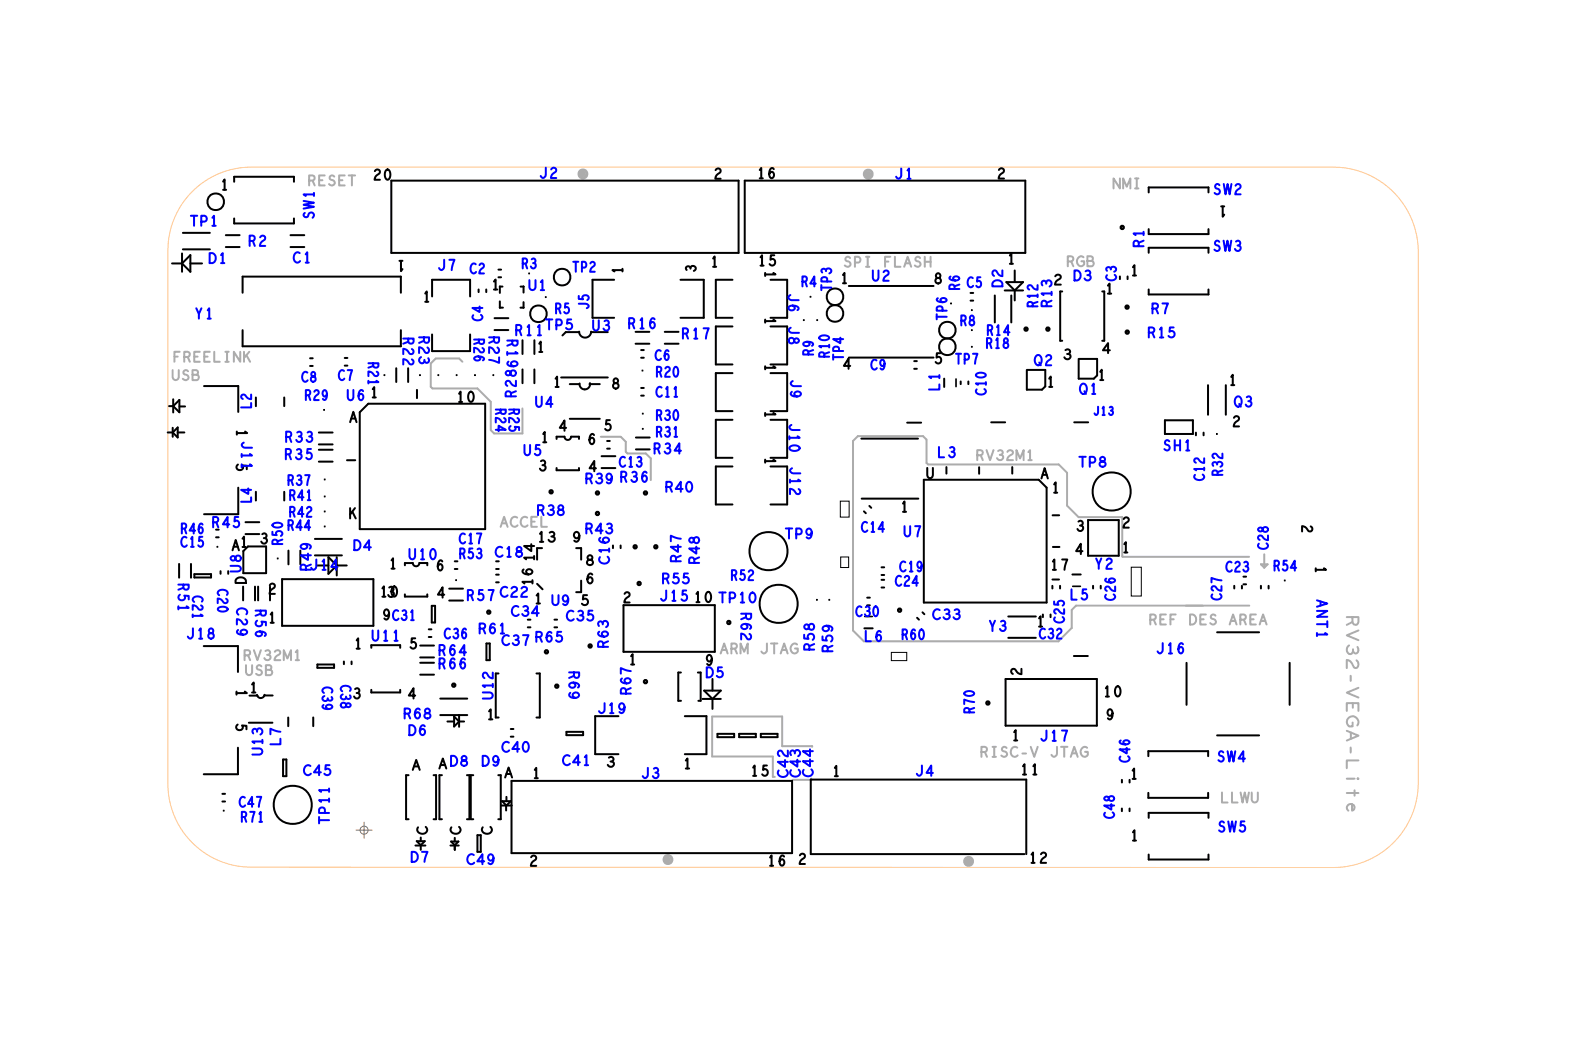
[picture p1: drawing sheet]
<svg xmlns="http://www.w3.org/2000/svg" width="121mm" height="79mm" viewBox="0 0 121 79" stroke-linecap="round" stroke-linejoin="round" font-family="sans-serif">
<defs><g id="words">
<text font-size=".9" fill="#acacac" x="102.6" y="46.9" transform="rotate(90 102.6 46.9)">RV32-VEGA-Lite</text>
<g font-size=".8">
<text x="16.8" y="14.5">1</text>
<text x="93.4" y="15.7" transform="rotate(-180 93.4 15.7)">1</text>
<text x="30.8" y="19.9" transform="rotate(-180 30.8 19.9)">1</text>
<text x="32.2" y="23">1</text>
<text x="37.4" y="22.1">1</text>
<text x="47.4" y="20.8" transform="rotate(-90 47.4 20.8)">1</text>
<text x="53" y="20.7" transform="rotate(-90 53 20.7)">3</text>
<text x="54.2" y="20.3">1</text>
<text x="58.3" y="20.6" transform="rotate(90 58.3 20.6)">1</text>
<text x="64" y="21.6">1</text>
<text x="76.8" y="20.1">1</text>
<text x="84.2" y="22.4">1</text>
<text x="86.1" y="21">1</text>
<text x="40.9" y="26.8">1</text>
<text x="42.2" y="29.5">1</text>
<text x="58.3" y="24.2" transform="rotate(90 58.3 24.2)">1</text>
<text x="58.3" y="27.7" transform="rotate(90 58.3 27.7)">1</text>
<text x="79.8" y="29.5">1</text>
<text x="81" y="27.4">3</text>
<text x="83.6" y="29">1</text>
<text x="93.6" y="29.3">1</text>
<text x="18" y="32.7" transform="rotate(90 18 32.7)">1</text>
<text x="26.6" y="32.2">A</text>
<text x="28.2" y="30.3">1</text>
<text x="41.1" y="35.9">3</text>
<text x="41.2" y="33.7">1</text>
<text x="58.3" y="31.3" transform="rotate(90 58.3 31.3)">1</text>
<text x="58.3" y="34.8" transform="rotate(90 58.3 34.8)">1</text>
<text x="17.7" y="41.9">A</text>
<text x="18.3" y="41.7">1</text>
<text x="19.8" y="41.4">3</text>
<text x="26.6" y="39.5">K</text>
<text x="40.9" y="41.3">13</text>
<text x="68.6" y="39">1</text>
<text x="79.3" y="36.5">A</text>
<text x="80.1" y="37.5">1</text>
<text x="82" y="40.5">3</text>
<text x="20.4" y="47.4">1</text>
<text x="29" y="45.5">10</text>
<text x="29.5" y="45.5">3</text>
<text x="29.7" y="43.3">1</text>
<text x="40.7" y="42.8" transform="rotate(-90 40.7 42.8)">14</text>
<text x="40.7" y="46">1</text>
<text x="79" y="47.7">1</text>
<text x="85.5" y="42.1">1</text>
<text x="100.2" y="43.1" transform="rotate(90 100.2 43.1)">1</text>
<text x="18" y="52.5" transform="rotate(90 18 52.5)">1</text>
<text x="19" y="52.8">1</text>
<text x="26.9" y="53.2">3</text>
<text x="27" y="49.4">1</text>
<text x="47.9" y="50.6">1</text>
<text x="31.4" y="58.7">A</text>
<text x="33.4" y="58.6">A</text>
<text x="37.1" y="54.8">1</text>
<text x="38.4" y="59.2">A</text>
<text x="40.6" y="59.3">1</text>
<text x="46.2" y="58.4">3</text>
<text x="52.1" y="58.6">1</text>
<text x="63.4" y="59.1">1</text>
<text x="77.1" y="56.4">1</text>
<text x="77.8" y="59">11</text>
<text x="86.1" y="59.3">1</text>
<text x="86.1" y="64">1</text>
</g>
<g font-size=".8" fill="#acacac">
<text x="23.4" y="14.1">RESET</text>
<text x="67.3" y="20.3">FLASH</text>
<text x="13.2" y="27.6">FREELINK</text>
<text x="87.5" y="47.6">REF</text>
<text x="93.6" y="47.6">AREA</text>
<text x="54.9" y="49.8">ARM</text>
</g>
<g font-size=".8" fill="#00f">
<text x="39.7" y="20.5">R3</text>
<text x="79" y="23.4" transform="rotate(-90 79 23.4)">R12</text>
<text x="80.1" y="23.4" transform="rotate(-90 80.1 23.4)">R13</text>
<text x="87.1" y="18.9" transform="rotate(-90 87.1 18.9)">R1</text>
<text x="28.1" y="27.6" transform="rotate(90 28.1 27.6)">R21</text>
<text x="31.9" y="25.6" transform="rotate(90 31.9 25.6)">R23</text>
<text x="38.6" y="25.9" transform="rotate(90 38.6 25.9)">R19</text>
<text x="39.2" y="25.5">R11</text>
<text x="47.8" y="25">R16</text>
<text x="51.9" y="25.8">R17</text>
<text x="63.2" y="27.3" transform="rotate(-90 63.2 27.3)">R10</text>
<text x="75.1" y="26.5">R18</text>
<text x="75.2" y="25.5">R14</text>
<text x="87.4" y="25.7">R15</text>
<text x="18" y="35.3" transform="rotate(90 18 35.3)">5</text>
<text x="21.7" y="35">R35</text>
<text x="21.7" y="33.7">R33</text>
<text x="47.2" y="35.6">C13</text>
<text x="49.8" y="34.6">R34</text>
<text x="50" y="30.2">C11</text>
<text x="50" y="33.3">R31</text>
<text x="50" y="32">R30</text>
<text x="82.2" y="30">Q1</text>
<text x="88.6" y="34.3">SH1</text>
<text x="94" y="31">Q3</text>
<text x="16.1" y="40.2">R45</text>
<text x="21.9" y="37">R37</text>
<text x="22" y="38.1">R41</text>
<text x="40.9" y="39.2">R38</text>
<text x="44.6" y="36.8">R39 R36</text>
<text x="44.6" y="40.6">R43</text>
<text x="93.1" y="36.3" transform="rotate(-90 93.1 36.3)">R32</text>
<text x="13.6" y="44.4" transform="rotate(90 13.6 44.4)">R51</text>
<text x="23.6" y="43.4">J14</text>
<text x="29.2" y="47.2">9 C31</text>
<text x="31.1" y="42.6">U10</text>
<text x="35" y="42.6">R53</text>
<text x="38.9" y="46.9">C34</text>
<text x="52.9" y="45.9">10 TP10</text>
<text x="65.2" y="47">C30</text>
<text x="71" y="47.2">C33</text>
<text x="28.3" y="48.8">U11</text>
<text x="36.4" y="48.3">R61</text>
<text x="46.3" y="49.4" transform="rotate(-90 46.3 49.4)">R63</text>
<text x="20" y="57.6" transform="rotate(-90 20 57.6)">U13</text>
<text x="18.3" y="62.6">R71</text>
</g>
<text font-size=".6" fill="#00f" x="83.3" y="31.6">J13</text>
</g></defs>
<!-- layer: Board Outline -->
<path d="M14.6 14.6a6.4 6.4 0 0 1 4.5-1.9h82.4a6.5 6.5 0 0 1 6.6 6.4v40.6a6.5 6.5 0 0 1-6.5 6.4h-82.5a6.3 6.3 0 0 1-6.3-6.4v-40.6a6.3 6.3 0 0 1 1.8-4.5z" fill="none" stroke="#ffc387" stroke-width=".08"/>
<path d="M35.2 27.6l-.2-.3h-1.8l-.4 .4v1.8l.1 .1h3.5l1 1v2.2l.2 .2h2.2v-1.9M45.8 33.3h1.5l.4 .4v.7l.1 .1h1.4l.4 .4v1.7M61.8 59.3v.1h-1.4M61.9 56.9h-2.3v-2.3h-5.3v3h4.6v1.6h.1M95.2 42.4h-9.7v-3h-3.3l-.9-.9v-2.5l-.6-.6h-10l-.1-.1v-1.8l-.3-.3h-4.9l-.4 .4v14.4l.8 .9h14.8l1-1.1v-1.3l.4-.4h13.2M96.1 43h.5l-.3 .2zM96.3 42.2v1" fill="none" stroke="#acacac" stroke-width=".15"/>
<g fill="none" stroke="#acacac" stroke-width=".08">
<path d="M44.2 13.1l.2-.1 .2 .1 .1 .2-.1 .1-.2 .1-.2-.1-.1-.1zM44.3 13.2l.1-.1 .1 .2-.1 .1zM44.3 13.2l.1-.1 .1 .2h-.1zM44.3 13.2h.1l.1 .1h-.1zM44.4 13.2h.1zM44.4 13.2h.1M44.4 13.2h.1l-.1 .1-.1-.1zM44.4 13.3h.1M65.9 13.1l.2-.1 .3 .1v.2v.2h-.3h-.2v-.2zM66 13.2h.1l.1 .1-.1 .1zM66.1 13.2l.1 .1h-.1zM66.1 13.2h.1v.1v.1z"/>
<path d="M66.1 13.3h.1zM66.1 13.2h.1M66.1 13.3h.1M66.1 13.2v.1zM50.7 65.3l.2-.1 .2 .1 .1 .2-.1 .2-.2 .1-.2-.1-.1-.2zM50.8 65.4h.1l.1 .1-.1 .1zM50.9 65.5h.1M50.9 65.4v.1zM50.9 65.4l.1 .1-.1 .1-.1-.1zM73.6 65.4l.2-.1 .2 .1 .1 .2-.1 .2-.2 .1-.2-.1-.1-.2zM73.7 65.6l.1-.1 .1 .2h-.1zM73.8 65.6h.1"/>
<path d="M73.8 65.6v.1zM73.8 65.5l.1 .1-.1 .1-.1-.1z"/>
</g>
<g fill="none" stroke="#acacac" stroke-width=".13">
<path d="M44.1 13l.3-.1 .3 .1 .1 .3-.1 .2-.3 .1-.3-.1v-.2zM44.2 13l.2-.1 .2 .1 .1 .2-.1 .2-.2 .1-.2-.1-.1-.2zM44.2 13.1l.2-.1 .2 .1 .1 .1-.1 .2-.2 .1-.2-.1v-.2zM44.3 13.2l.1-.1 .1 .1v.1l-.1 .1-.1-.1zM65.9 13l.2-.1 .3 .1 .1 .3-.1 .2-.3 .1-.2-.1-.1-.2zM65.9 13.1l.2-.1 .3 .1v.1v.2l-.3 .1-.2-.1-.1-.2zM66 13.1l.2-.1 .1 .1 .1 .2-.1 .1-.1 .1-.2-.1-.1-.1zM66 13.2l.1-.1 .2 .1v.1l-.2 .1-.1-.1zM50.6 65.3l.3-.2 .3 .2v.2v.2l-.3 .1-.3-.1-.1-.2zM50.7 65.3l.2-.1 .2 .1 .1 .2-.1 .2-.2 .1-.2-.1-.1-.2zM50.7 65.3l.2-.1 .2 .1v.2v.1l-.2 .1-.2-.1v-.1zM50.7 65.4l.2-.1 .1 .1v.2h-.1h-.2z"/>
<path d="M73.5 65.4l.3-.1 .3 .1v.2v.3l-.3 .1-.3-.1-.1-.3zM73.6 65.4l.2-.1 .2 .1 .1 .2-.1 .2-.2 .1-.2-.1-.1-.2zM73.6 65.4h.2h.2v.2v.2l-.2 .1-.2-.1v-.2zM73.6 65.5h.2h.1v.2l-.1 .1-.2-.1z"/>
</g>
<!-- layer: Components -->
<g fill="none" stroke="#000" stroke-width=".15">
<path d="M13.9 19.3v1.4M13.9 19h2.1M13.9 17.7h2.1M14.5 19.4v1.3l-.6-.6zM17.2 18.8h1.1M17.2 17.9h1.1M17.8 13.8v-.3h4.6v.3M17.8 16.6v.4h4.6v-.4M22.1 18.8h1.1M22.1 17.9h1.1M29.8 13.8h26.5v5.5h-26.5zM56.7 13.8h21.4v5.5h-21.4z"/>
<path d="M85.4 17.3l.1-.1 .1 .1v.1l-.1 .1-.1-.1zM87.5 14.7v-.4h4.6v.4M87.5 17.5v.3h4.6v-.3M87.5 19.3v-.4h4.6v.4M13.1 20.1h.8M14.5 20.1h.9M15.5 29.4h2.7v2M18.2 37.2v2h-2.7M18.5 22.3v-1.2h12v1.2M18.5 25.2v1.2h12v-1.2M18.7 39.8h1.1M19.5 30.3v.6"/>
<path d="M19.5 37.5v.6M21.7 30.3v.6M21.7 37.5v.6M23.6 27.9h.2M23.6 27.3h.2M24.3 35.2h1M24.3 34.3h1M24.3 33h1M24.3 33.9h1M26.3 27.9h.2M26.3 27.3h.2M26.4 35.1h.7"/>
<path d="M27.4 31.4l.7-.6h8.9v9.5h-9.6zM30.2 28.1v1M31.1 28.1v1M31.8 29.7v.6M32.9 22.6v-1.3h2.9v1.3M32.9 25.5v1.3h2.9v-1.3M36.5 22.1v.2M37 22.1v.2M37.7 24.2h1M37.7 25.1h1M38 20.5h.2M38 21.1h.2"/>
<path d="M38.1 21.8h.2M38.1 23v.4h.2M39.7 21.8h.2v.5M39.8 25.9v1.1M39.8 28.1v1.1M39.9 23v.4h-.2M40.7 25.9v1.1M40.7 28.1v1.1M41.9 37.4l.1-.1 .1 .1v.1l-.1 .1-.1-.1zM42.4 33.4v-.1h.6l.2 .2h.2l.1-.2h.6v.1M42.4 35.7v.1h1.7v-.1M42.7 28.8h3.6"/>
<path d="M43.4 29.3h.7M43.4 31.9h2.3M44.1 25.3l.1 .3 .4 .1 .3-.1 .1-.3M44.1 25.3h-1l-.3 .3M44.9 29.3h.8M44.9 29.2v.3l-.3 .2-.4-.2v-.3M45 25.3h1.3M45.4 39.1l.1-.1 .1 .1v.1h-.1h-.1zM45.4 37.5l.1-.1 .1 .1v.1l-.1 .1-.1-.1zM45.8 34.8h1.1M45.8 35.7h1.1M46.3 33.6h.2"/>
<path d="M46.3 34.2h.2M46.8 21.3h-1.7v2.9h1.7M48.4 26.2h1.1M48.4 34.2h1.1M48.4 33.3h1.1M48.8 27.3h.2M48.8 26.7h.2M48.8 29.6h.2M48.8 30.1h.2M49.1 37.5l.1-.1 .1 .1v.1l-.1 .1-.1-.1zM50.6 25.3h1.1M50.6 26.2h1.1"/>
<path d="M51.8 21.3h1.8v2.9h-1.8M55.8 28.4h-1.3v2.9h1.3M55.8 21.3h-1.3v2.9h1.3M55.8 24.9h-1.3v2.9h1.3M55.8 32h-1.3v2.9h1.3M55.8 35.5h-1.3v2.9h1.3M58.7 28.4h1.3v2.9h-1.3M58.7 21.3h1.3v2.9h-1.3M58.7 24.9h1.3v2.9h-1.3M58.7 32h1.3v2.9h-1.3M58.7 35.5h1.3v2.9h-1.3M64.7 21.8h6.4"/>
<path d="M64.7 27.2h6.4M65.6 33.4h4.3M65.6 38h4.4M65.8 39l.2 .1M66.2 38.5l.2 .2M69.1 32.2h1.1M69.6 28.1h.2M69.6 27.5h.2M70.4 36.6h8.7l.6 .6v8.7h-9.3zM71.9 28.8v.7M72.1 35.6v.5M73.2 29.1v.2"/>
<path d="M73.8 29.1v.2M73.9 22.3h.2M73.9 22.9h.2M74.6 35.6v.5M75.5 32.2h1.1M75.8 22.5v2.1M76.5 22.1h1.4M76.7 21.5h1.2l-.6 .6zM77 22.5v2.1M77.1 35.6v.5M77.3 20.6v.9M77.3 22.1v.8"/>
<path d="M78.1 25l.1-.1 .1 .1v.1l-.1 .1-.1-.1zM78.2 28.2h1.4v1.2l-.2 .3h-1.2zM79.7 25l.1-.1 .1 .1v.1l-.1 .1-.1-.1zM80.2 39.3h.5M80.9 22.2h-.1v3.8h.1M81.8 32.2h1.1M82.2 27.3h1.4v1.3l-.3 .3h-1.1zM82.9 39.6h2.3v2.7h-2.3zM84 22.2h.1v3.8h-.1M85.3 21.1v.2M85.8 23.3h.1h.1v.2h-.1h-.1zM85.8 25.2h.1h.1v.2h-.1h-.1z"/>
<path d="M85.9 21.1v.2M87.5 22.1v.3h4.6v-.3M88.7 32h2.2v1.1h-2.2zM91.1 33v.2M91.7 33v.2M92 29.3v2.3M93.4 29.3v2.3M13.6 43v1M14.5 43v1M14.8 43.7h1.3v.3h-1.3zM15.5 49.2h2.6v2M16.5 40.9h.2"/>
<path d="M16.8 43.5v.2M17.4 43.5v.2M18.1 57v2h-2.6M18.5 44.7v1M18.5 42l.4-.4h1.4v2.1h-1.8zM18.7 40.7h1.1M19 55.1h1.8M19.4 44.7v1M19.6 52.9l.1 .2 .2 .1M19.7 44.7v1M20.1 53h.7M20.2 52.9l-.1 .2-.2 .1"/>
<path d="M20.6 44.7v1M21.5 44.1h6.9v3.6h-6.9zM21.6 57.9h.2v1.2h-.2zM22 54.7v.6M22 41.9v1.1M22.9 41.9v1.1M23.9 54.7v.6M24 42.3h2M24 41.1h2M24.2 50.6h1.3v.3h-1.3zM25 42.4l.7 .7-.7 .6zM25.7 42.4v1.4"/>
<path d="M25.7 43.1h.7M26.2 50.4v.2M26.8 50.4v.2M28.3 49.4v-.2h2.2v.2M28.3 52.6v.2h2.2v-.2M30.8 45.3v.2h1.8v-.2M31.1 59.1h-.2v3.3h.2M31.9 42.9l-.2 .2h-.2l-.1-.2h-.6v.2M32 49.2h1.1M32 50.5h1.1M32 51.4h1.1M32 50.1h1.1"/>
<path d="M32.6 42.9v.2M32.7 47.9h.2M32.7 48.5h.2M32.9 46.2h.2v1.2h-.2zM33 59.1h.2v3.3h-.2M33.5 53.2h2.1M33.5 54.5h2.1M33.7 59.1h-.2v3.3h.2M34.1 55h.5M34.2 44.8h1.1M34.2 45.8h1.1M34.5 52.1h.1h.1v.2h-.1h-.1z"/>
<path d="M34.6 54.6l.4 .4-.4 .4zM34.6 42.8h.2M34.6 43.4h.2M35 55h.4M35 54.5v.9M35.6 59.1h.2v3.3h-.2M36.1 59.1h-.2v3.3h.2M37.1 49h.2v1.3h-.2zM37.1 46.6l.1-.1 .1 .1v.1l-.1 .1-.1-.1zM37.8 42.8h.2M37.8 43.8h.2M37.8 44.4h.2"/>
<path d="M37.8 43.4h.2M38 59.1h.2v3.3h-.2M38 51.3h-.2v3.4h.2M38.9 55.5h.2M38.9 56.1h.2M39 59.5h21.3v5.5h-21.3zM40.2 47.8h.2M40.9 51.3h.2v3.4h-.2M40.9 41.8h.4M40.9 44.5l.4 .4M41.5 49.6l.1-.1 .1 .1v.1l-.1 .1-.1-.1zM42.2 47.8h.2"/>
<path d="M42.2 47.2h.2M42.3 52.2h.1h.1v.1l-.1 .1-.1-.1zM43.2 55.8h1.2v.2h-1.2zM43.9 41.8h.4v.8M44.3 44.2v.9h-.4M44.8 49.2l.2-.1 .1 .1v.1h-.1h-.2zM46.7 41.6v.2M47.1 54.6h-1.8v2.9h1.8M47.3 41.6v.2M47.5 46.1h7v3.6h-7zM48.3 41.6l.1-.1 .1 .1v.1l-.1 .1-.1-.1zM48.6 44.4l.1-.1 .1 .1v.1l-.1 .1-.1-.1z"/>
<path d="M49.1 51.9l.1-.1 .1 .1v.1l-.1 .1-.1-.1zM49.8 41.6l.2-.1 .1 .1v.1l-.1 .1-.2-.1zM51.9 51.2h-.2v2.2h.2M52.2 54.6h1.6v2.9h-1.6M53.2 51.2h.2v2.2h-.2M53.5 53.3h1.4M53.6 52.6h1.3l-.6 .7zM54.3 51.7v.9M54.3 53.3v.7M54.7 55.9h1.2v.3h-1.2zM55.4 47.4l.1-.1 .1 .1v.1l-.1 .1-.1-.1zM56.3 55.9h1.3v.3h-1.3z"/>
<path d="M58 55.9h1.2v.3h-1.2zM65.8 47.9h.7M66.1 46.1h.2M66.1 45.5h.2M67.2 44.8h.2M67.2 44.2h.2M67.2 43.8h.2M67.2 43.2h.2M68.4 46.4h.1h.1v.2h-.1h-.1zM69.9 47.1l.1 .1M70.3 46.7l.1 .1M75.1 53.5l.2-.1 .1 .1v.1l-.1 .1-.2-.1z"/>
<path d="M76.6 51.7h7v3.6h-7zM76.8 48.6h2.1M76.8 47h2.1M79.5 46.8v.2M80 46.8v.2M80.2 44.6v.2M80.2 44.2h.5M80.2 41.7h.5M80.8 44.6v.2M81.7 43.8h.6M81.8 50h1.1M83.3 44.6v.2"/>
<path d="M83.9 44.6v.2M85.5 59.4v.2M86.1 59.4v.2M87.5 57.6v-.4h4.5v.4M90.4 50.5v3.2M92.7 48.2h3.2M92.7 56h3.2M94 44.6v.2M94.6 44.6v.2M94.7 43.9h.2M94.7 44.5h.2M96.1 44.6v.2"/>
<path d="M96.6 44.6v.2M98.3 50.5v3.2M16.9 60.5h.2M16.9 61.1h.2M31.6 64.4h.8M31.7 64.1h.7l-.3 .3zM32.1 63.8v.3M32.1 64.4v.4M34.3 64.4h.7M34.4 64.1h.5l-.3 .3zM34.6 63.8v.3M34.6 64.4v.4"/>
<path d="M36.4 63.6h.2v1.3h-.2zM38.2 61.4h.8M38.6 60.7v.3M38.6 61.4l.3-.4h-.6l.3 .3v.5M78 65.1h-16.2v-5.7h16.4v5.7M85.5 61.6v.2M86.1 61.6v.2M87.5 60.4v.4h4.5v-.4M87.5 62.3v-.4h4.6v.4M87.5 65.1v.4h4.6v-.4"/>
<circle cx="16.4" cy="15.4" r=".64"/>
<circle cx="41" cy="23.9" r=".64"/>
<circle cx="42.8" cy="21.1" r=".64"/>
<circle cx="63.6" cy="22.6" r=".64"/>
<circle cx="63.6" cy="23.9" r=".64"/>
<circle cx="72.2" cy="26.4" r=".64"/>
<circle cx="72.2" cy="25.2" r=".64"/>
<circle cx="84.7" cy="37.5" r="1.46"/>
<circle cx="58.5" cy="42" r="1.46"/>
<circle cx="59.3" cy="46" r="1.46"/>
<circle cx="22.3" cy="61.3" r="1.46"/>
</g>
<g fill="none" stroke="#000" stroke-width=".08">
<path d="M85.4 17.3h.1h.1l-.1 .1zM24.7 31.2v.1zM24.7 36.5h.1zM24.7 38.9v.1zM24.7 37.8v.1zM29.3 28.5v.1zM32 28.5v.1zM33.4 28.5v.1zM34.8 28.5h.1M36.2 28.5v.1zM37.6 28.5v.1zM40.3 20.8v.1z"/>
<path d="M41.6 22.6v.1zM41.9 37.5l.1-.1 .1 .1h-.1zM45.4 37.6l.1-.1 .1 .1h-.1zM45.5 39.1h.1l-.1 .1-.1-.1zM48.9 28.2h.1zM48.9 32.7h.1zM48.9 31.5h.1zM49.2 37.5v.1h-.1zM61.2 24.4h.1M61.7 22.6h.1zM62.2 24.4h.1zM72.4 23.1h.1z"/>
<path d="M74 23.6h.1zM74 26.4v.1zM74 25.1v.1zM78.2 25v.1h-.1zM79.8 25l.1 .1h-.1zM85.8 23.4l.1-.1v.1v.1zM85.8 25.3l.1-.1v.1v.1zM92.7 33v.1zM16.5 41.7h.1zM21.1 42.6h.1zM24.7 40.1v.1zM34.5 52.2l.1-.1v.1v.1z"/>
<path d="M34.7 44.2h.1M37.2 46.6h.1l-.1 .1zM41.6 49.6l.1 .1h-.1zM42.4 52.2l.1 .1h-.1h-.1zM45 49.1v.1v.1l-.1-.1zM48.4 41.6l.1 .1h-.1h-.1zM48.6 44.5l.1-.1 .1 .1h-.1zM49.1 51.9h.1v.1zM50 41.6v.1h-.1zM55.5 47.4h.1l-.1 .1v-.1zM62.2 45.7h.1M63.1 45.7h.1z"/>
<path d="M68.5 46.4l.1 .1-.1 .1v-.1zM75.3 53.5v.1h-.1zM97.8 44.2h.1zM17 61.7v.1z"/>
</g>
<path d="M72.8 28.9v.6M81.7 44.7h.6" fill="none" stroke="#000" stroke-width=".13"/>
<!-- layer: Text -->
<g fill="none" stroke="#000" stroke-width=".15">
<path d="M17 13.8l.1-.1v.8M28.6 13a.2 .2 0 0 1 .2-.1 .2 .2 0 0 1 .1 .3 .53 .53 0 0 0-.4 .5h.4M29.4 12.9a.39 .39 0 0 1 .4 .3 .39 .39 0 0 1-.1 .4l-.1 .1a.39 .39 0 0 1-.3-.3 .39 .39 0 0 1 .1-.4zM30.5 19.9v.8l.2-.2M54.3 19.7l.1-.2v.8M54.5 13a.2 .2 0 0 1 .3-.2 .2 .2 0 0 1 .1 .3 .53 .53 0 0 0-.4 .5h.4M57.9 13l.1-.2v.8M57.9 13.6h.2M57.9 19.6l.2-.2v.8M58.9 12.9v-.1a.41 .41 0 0 0-.3 .3 .41 .41 0 0 0 .1 .5 .22 .22 0 0 0 .3-.3 .22 .22 0 0 0-.3-.2l-.1 .2M59 19.4h-.3v.4a.23 .23 0 0 1 .3 .1 .23 .23 0 0 1 0 .3 .23 .23 0 0 1-.4-.1M76.1 12.9a.2 .2 0 0 1 .3-.1 .2 .2 0 0 1 0 .3 .53 .53 0 0 0-.3 .5h.4"/>
<path d="M76.9 19.5l.2-.2v.8M93.1 15.7v.8l.2-.1M18.1 35.4a.24 .24 0 0 0 0 .3 .24 .24 0 0 0 .3 .1 .24 .24 0 0 0 .1-.3h.3v.3M18.7 32.9l.1 .1h-.8M26.7 38.7v.8M26.7 32.2l.2-.8 .3 .8M27 38.7l-.3 .5M28.4 29.7l.1-.2v.8M32.4 22.4l.1-.2v.8M35 30l.1-.2v.8M35 30.6h.2M35.8 29.9a.39 .39 0 0 1 .3 .2 .39 .39 0 0 1-.1 .4v.1a.39 .39 0 0 1-.4-.3 .39 .39 0 0 1 .1-.4z"/>
<path d="M37.6 21.4l.2-.1v.8M41.1 26.2l.1-.2v.8M41.2 35.1a.19 .19 0 0 1 .3 .1 .19 .19 0 0 1-.1 .2M41.4 33.1l.1-.2v.8M42.3 28.9l.1-.2v.8M43.1 32.6h-.5l.4-.6v.8M45.3 33.2l-.1-.1a.41 .41 0 0 0-.3 .3 .41 .41 0 0 0 .1 .4 .22 .22 0 0 0 .3-.2 .22 .22 0 0 0-.3-.2l-.1 .1M45.4 35.7h-.5l.4-.6v.8M46.5 32h-.3v.4a.23 .23 0 0 1 .3 0 .23 .23 0 0 1-.1 .3 .23 .23 0 0 1-.3 0M46.8 28.9v.3a.23 .23 0 0 1 .3 .1 .23 .23 0 0 1-.1 .3 .23 .23 0 0 1-.3-.2l.1-.2a.22 .22 0 0 0 .3-.1 .22 .22 0 0 0-.2-.3zM47.4 20.6h-.7l.1 .1M52.6 20.4a.17 .17 0 0 0-.3-.1 .17 .17 0 0 0 0 .3"/>
<path d="M57.9 20.2h.3M58.9 24.3l.2 .2h-.8M58.9 20.8l.2 .1h-.8M58.9 27.9l.2 .1h-.8M58.9 35l.2 .1h-.8M58.9 31.5l.2 .1h-.8M64.2 21l.1-.2v.8M64.8 27.9h-.5l.3-.6v.8M68.8 38.4l.1-.2v.8M70.6 35.7v.5a.21 .21 0 0 0 .3 .2 .21 .21 0 0 0 .2-.2v-.5M71.3 20.9l.1 .3a.23 .23 0 0 1 .3 .1 .23 .23 0 0 1-.2 .3 .23 .23 0 0 1-.2-.2v-.2a.22 .22 0 0 0 .3-.1 .22 .22 0 0 0-.1-.3zM71.6 26.9h-.2l-.1 .4a.23 .23 0 0 1 .4 0 .23 .23 0 0 1-.1 .3 .23 .23 0 0 1-.3 0"/>
<path d="M79.3 36.5l.3-.8 .2 .8M79.9 28.8l.1-.1v.8M80.3 36.9l.1-.2v.8M80.4 21a.21 .21 0 0 1 .3-.1 .21 .21 0 0 1 .1 .3 .52 .52 0 0 0-.4 .5h.4M81.2 26.7a.19 .19 0 0 1 .3 0 .19 .19 0 0 1-.1 .3M82.2 39.7a.19 .19 0 0 1 .3 .1 .19 .19 0 0 1-.1 .2M83.8 28.3l.1-.1v.8M84.4 21.8l.1-.2v.8M84.6 26.7h-.6l.4-.6v.8M85.6 39.5a.2 .2 0 0 1 .3-.1 .2 .2 0 0 1 0 .3 .53 .53 0 0 0-.3 .5h.4M86.3 20.4l.1-.2v.8M93.8 28.7l.1-.1v.7"/>
<path d="M94 31.8a.2 .2 0 0 1 .3-.1 .2 .2 0 0 1 0 .3 .53 .53 0 0 0-.3 .5h.4M17.7 41.9l.3-.8 .2 .8M18 44.1a.41 .41 0 0 1 .5-.1 .41 .41 0 0 1 .2 .4h-.8zM18.1 55.2a.24 .24 0 0 0-.1 .3 .24 .24 0 0 0 .4 .1 .24 .24 0 0 0 0-.3h.4v.3M18.5 41l.1-.1v.8M18.6 52.7l.2 .1h-.8M19.2 52.2l.1-.2v.8M20 40.7a.19 .19 0 0 1 .3 0 .19 .19 0 0 1-.1 .3M20.6 44.6a.2 .2 0 0 1 .2-.1 .2 .2 0 0 1 .1 .3 .53 .53 0 0 0-.4 .4h.4M20.6 46.8l.1-.1v.7M27.1 52.5a.19 .19 0 0 1 .3 0 .19 .19 0 0 1-.1 .3M27.2 48.8l.1-.2v.8"/>
<path d="M29.1 44.8l.1-.1v.8M29.6 46.7v.1a.21 .21 0 0 1-.3-.1 .21 .21 0 0 1 .3-.2 .42 .42 0 0 1-.2 .7l-.1-.1M29.8 42.7l.1-.2v.8M30 44.7a.39 .39 0 0 1 .3 .3 .39 .39 0 0 1-.1 .4h-.1a.39 .39 0 0 1-.3-.2 .39 .39 0 0 1 .1-.4zM31.4 58.7l.3-.8 .3 .8M31.6 53h-.5l.4-.6v.8M31.6 48.6h-.2l-.1 .4a.23 .23 0 0 1 .4 0 .23 .23 0 0 1-.1 .4 .23 .23 0 0 1-.3-.1M33.5 58.6l.2-.8 .3 .8M33.7 42.8l-.1-.1a.41 .41 0 0 0-.3 .3 .41 .41 0 0 0 .2 .4 .22 .22 0 0 0 .2-.2 .22 .22 0 0 0-.2-.2l-.2 .1M33.8 45.3h-.4l.3-.6v.8M37.3 54.2l.1-.2v.8M38.5 59.2l.2-.7 .3 .7"/>
<path d="M39.9 43.4h-.1a.39 .39 0 0 0 .4 .4 .39 .39 0 0 0 .4-.2 .22 .22 0 0 0-.4-.2 .22 .22 0 0 0 0 .4M40.5 41.5v.5l-.6-.4h.8M40.6 44.3h-.8l.2 .2M40.6 44.2v.3M40.7 42.5h-.8l.2 .1M40.7 58.7l.2-.2v.8M40.9 45.4l.1-.2v.8M41.1 40.7l.2-.2v.8M41.9 40.6a.19 .19 0 0 1 .3 0 .19 .19 0 0 1-.1 .3M44.1 40.8v.1a.21 .21 0 0 1-.4 0 .21 .21 0 0 1 .2-.3 .21 .21 0 0 1 .2 .2v.3l-.1 .2-.3-.1M44.7 45.3h-.3v.4a.25 .25 0 0 1 .4 0 .25 .25 0 0 1-.1 .4 .25 .25 0 0 1-.4-.1M44.8 42.4v.2a.24 .24 0 0 1 .4 .1 .24 .24 0 0 1-.2 .4 .24 .24 0 0 1-.3-.2l.2-.2a.19 .19 0 0 0 .2-.2 .19 .19 0 0 0-.1-.2 .19 .19 0 0 0-.2 .1z"/>
<path d="M45.1 43.8v-.1a.39 .39 0 0 0-.4 .3 .39 .39 0 0 0 .3 .5 .22 .22 0 0 0 .1-.4 .22 .22 0 0 0-.4 0M46.4 57.7a.19 .19 0 0 1 .3 0 .19 .19 0 0 1-.1 .3M47.6 45.2a.2 .2 0 0 1 .3-.1 .2 .2 0 0 1 0 .3 .53 .53 0 0 0-.3 .5h.4M48.1 50l.1-.2v.8M52.2 57.9l.2-.1v.8M53.1 45.2l.1-.1v.8M53.9 45.1a.39 .39 0 0 1 .3 .3 .39 .39 0 0 1-.1 .4l-.1 .1a.39 .39 0 0 1-.3-.3 .39 .39 0 0 1 .1-.4zM54.2 50.2v.1a.21 .21 0 0 1-.4-.1 .22 .22 0 0 1 .4-.2 .42 .42 0 0 1-.3 .7v-.1M57.4 58.5l.1-.2v.8M57.4 59.1h.2M58.4 58.3h-.2l-.1 .4a.23 .23 0 0 1 .4 0 .23 .23 0 0 1-.1 .4 .23 .23 0 0 1-.3-.1M63.6 58.5l.1-.2v.8"/>
<path d="M77.3 55.8l.1-.2v.8M77.8 51v.4a.66 .66 0 0 1-.5-.4h-.2l-.1 .2 .2 .1M77.9 58.4l.2-.2v.8M78.7 58.4l.1-.2v.8M79.2 47.1l.1-.1v.7M80.2 42.8l.1-.2v.8M80.2 43.4h.2M80.9 42.6h.4l-.2 .8M82.5 42h-.5l.3-.6v.8M84.2 52.4l.2-.1v.8M84.2 53.1h.3M84.8 54.3l-.1 .2a.21 .21 0 0 1-.3-.2 .21 .21 0 0 1 .3-.2 .42 .42 0 0 1-.2 .7l-.1-.1"/>
<path d="M85.1 52.3a.39 .39 0 0 1 .3 .3 .39 .39 0 0 1-.1 .4h-.1a.39 .39 0 0 1-.3-.2 .39 .39 0 0 1 .1-.4zM85.7 41.5l.1-.2v.8M86.3 58.7l.1-.1v.7M99.9 40.1a.2 .2 0 0 1 .1 .3 .2 .2 0 0 1-.3 0 .53 .53 0 0 0-.5-.3v.4M100.9 43.3l.1 .1h-.8M32.4 63a.35 .35 0 0 1-.2 .6 .36 .36 0 0 1-.4-.6M35 63a.35 .35 0 0 1-.3 .6 .35 .35 0 0 1-.3-.6M37.4 63a.35 .35 0 0 1-.3 .6 .35 .35 0 0 1-.3-.6M40.5 65.3a.2 .2 0 0 1 .2-.1 .2 .2 0 0 1 .1 .3 .53 .53 0 0 0-.4 .5h.5M58.7 65.3l.1-.1v.8M58.7 66h.2M59.7 65.3v-.1a.41 .41 0 0 0-.3 .3 .41 .41 0 0 0 .1 .4 .22 .22 0 0 0 .3-.2 .22 .22 0 0 0-.3-.2l-.1 .1"/>
<path d="M60.9 65.2a.2 .2 0 0 1 .3-.1 .2 .2 0 0 1 .1 .3 .53 .53 0 0 0-.4 .4h.4M78.6 65.1l.1-.1v.7M78.6 65.7h.2M79.3 65.1a.2 .2 0 0 1 .3-.1 .2 .2 0 0 1 0 .3 .53 .53 0 0 0-.3 .4h.4M86.3 63.4l.1-.1v.7"/>
</g>
<g fill="none" stroke="#00f" stroke-width=".15">
<path d="M14.5 16.4h.5M14.8 16.4v.8M15.3 16.9l.4-.1 .1-.1-.1-.2-.4-.1v.8M16 19.3a.39 .39 0 0 1 .4 .4 .39 .39 0 0 1-.4 .3zM16.2 16.6l.1-.2v.8M16.2 17.2h.2M16.8 19.4l.2-.1v.7M19 18.4h.3l.1-.1-.1-.3h-.3v.7M19.3 18.4l.1 .3M19.8 18.1a.2 .2 0 0 1 .3-.1 .2 .2 0 0 1 .1 .3 .53 .53 0 0 0-.4 .4h.4M22.8 19.3a.38 .38 0 0 0-.4 .2 .38 .38 0 0 0 .2 .5l.3-.1M23.1 15.3l.8 .1-.8 .2 .8 .2-.8 .1"/>
<path d="M23.2 16.2a.18 .18 0 0 0 0 .3 .18 .18 0 0 0 .3 0 .23 .23 0 0 1 .3-.3 .23 .23 0 0 1 0 .4M23.3 19.4l.1-.2v.8M23.9 14.8h-.8l.2 .1M23.9 14.7v.2M33.8 19.8v.6l-.2 .2-.2-.2M34.2 19.8h.4l-.2 .8M40.5 19.8a.17 .17 0 0 1 .3 0 .17 .17 0 0 1-.1 .2M41.6 12.8v.6l-.2 .2-.2-.2M42 12.9a.2 .2 0 0 1 .3-.1 .2 .2 0 0 1 0 .3 .53 .53 0 0 0-.3 .5h.4M43.7 19.9h.4M43.9 19.9v.8M68.7 12.8l-.1 .7-.2 .1-.1-.1"/>
<path d="M69.1 13l.2-.2v.8M69.1 13.6h.3M86.8 18.8l-.1-.4h-.3v.4h.7M87.1 17.8h-.7l.1 .1M92.9 18.4a.18 .18 0 0 0-.3 0 .18 .18 0 0 0 .1 .3 .23 .23 0 0 1 .2 .3 .23 .23 0 0 1-.4 0M92.9 14.1a.18 .18 0 0 0-.3 0 .18 .18 0 0 0 .1 .3 .23 .23 0 0 1 .2 .3 .23 .23 0 0 1-.4 0M93.2 18.3l.2 .8 .1-.8 .2 .8 .1-.8M93.2 14l.2 .8 .1-.8 .2 .8 .1-.8M94.1 14.1a.2 .2 0 0 1 .3-.1 .2 .2 0 0 1 .1 .3 .53 .53 0 0 0-.4 .5h.4M94.2 18.4a.19 .19 0 0 1 .3 0 .19 .19 0 0 1-.1 .3M94.3 18.7a.22 .22 0 0 1 .2 .2 .22 .22 0 0 1-.2 .2 .22 .22 0 0 1-.2-.1M15 23.5l.2 .4v.4"/>
<path d="M15.3 23.5l-.1 .4M15.4 40v-.1a.41 .41 0 0 0-.3 .3 .41 .41 0 0 0 .1 .4 .22 .22 0 0 0 .3-.2 .22 .22 0 0 0-.3-.2l-.1 .1M15.8 23.6l.1-.1v.8M15.8 24.3h.3M16.2 39.8h.3l.1-.1v-.3h-.4v.8M16.8 20h.3M17.5 40h-.5l.3-.6v.8M18.2 39.4h-.3v.3a.23 .23 0 0 1 .3 .1 .23 .23 0 0 1-.1 .3 .23 .23 0 0 1-.3 0M18.4 34.6v.2M18.6 33.7l-.2 .2 .2 .2h.6M18.9 37.2v.4l-.5-.3h.7M19 35.4l.2 .1h-.8"/>
<path d="M19 34.6l.2 .1h-.8M19.1 30.1v.3l-.2-.1-.2-.2a.18 .18 0 0 0-.3 0 .18 .18 0 0 0 .1 .3M19.1 30.7v.3h-.7M19.1 37.9v.3h-.7M20.8 39.9a.53 .53 0 0 1 .7 .1 .48 .48 0 0 1-.7 0zM21.8 34.6h.2l.1-.1v-.3h-.3v.8M21.8 33.3h.2l.2-.1-.1-.3h-.3v.8M22 36.6h.2l.1-.1v-.3h-.3v.8M22.1 37.7h.2l.1-.1v-.2l-.3-.1v.8M22.1 39h.2l.1-.1v-.2l-.3-.1v.8M22.3 39l.1 .4M22.6 34.3a.19 .19 0 0 1 .3 0 .19 .19 0 0 1-.1 .3"/>
<path d="M22.6 33a.19 .19 0 0 1 .3 0 .19 .19 0 0 1 0 .3M22.7 36.3a.17 .17 0 0 1 .2 0 .17 .17 0 0 1-.1 .3M23.1 37.9h-.4l.3-.6v.8M23.1 39.2h-.4l.3-.6v.8M23.2 36.2h.4l-.2 .8M23.3 20h.2M23.3 30.1h.2l.1-.1v-.2l-.3-.1v.8M23.4 38.7a.18 .18 0 0 1 .2-.1 .18 .18 0 0 1 .1 .3l-.3 .2v.3h.3M23.4 28.4a.33 .33 0 0 0-.4 .1 .33 .33 0 0 0 .1 .4l.1 .2 .2-.1M23.4 33a.19 .19 0 0 1 .3 0 .19 .19 0 0 1-.1 .3M23.4 37.5l.1-.2v.8M23.5 30.1l.1 .4"/>
<path d="M23.7 34.2h-.3v.3a.23 .23 0 0 1 .3 .1 .23 .23 0 0 1 0 .3 .23 .23 0 0 1-.4 0M23.8 28.4l-.1 .1 .1 .2a.21 .21 0 0 1 .3 0 .21 .21 0 0 1-.2 .3 .21 .21 0 0 1-.2-.1v-.2a.19 .19 0 0 0 .3-.1 .19 .19 0 0 0-.2-.2zM23.9 29.8a.18 .18 0 0 1 .3-.1 .18 .18 0 0 1 0 .3l-.2 .2-.1 .3h.4M24.9 30l-.1 .2a.22 .22 0 0 1-.2-.2 .22 .22 0 0 1 .2-.3 .53 .53 0 0 1-.1 .8l-.1-.1M26.2 28.3a.33 .33 0 0 0-.4 .1 .33 .33 0 0 0 .1 .4l.1 .2 .2-.2M26.5 28.2h.3l-.2 .8M26.5 29.7v.6a.21 .21 0 0 0 .2 .2 .21 .21 0 0 0 .2-.2v-.6M27.7 29.8l-.1-.1a.41 .41 0 0 0-.3 .3 .41 .41 0 0 0 .1 .5 .22 .22 0 0 0 .3-.2 .22 .22 0 0 0-.3-.3l-.1 .2M28.1 27.7h.7v.3h-.3l-.1-.1v-.2M28.7 29l.1 .1h-.7M28.7 28.3a.18 .18 0 0 1 .1 .3 .18 .18 0 0 1-.3 0l-.2-.2-.2-.1v.4M30.7 25.8h.8v.3l-.3 .1-.1-.2v-.2"/>
<path d="M31.1 26l-.4 .2M31.4 27.4a.2 .2 0 0 1 .1 .3 .2 .2 0 0 1-.3 0 .53 .53 0 0 0-.5-.3v.4M31.4 26.6a.2 .2 0 0 1 .1 .3 .2 .2 0 0 1-.3 0 .53 .53 0 0 0-.5-.3v.4M31.9 25.7h.8l-.1 .4-.3-.1v-.3M32.6 26.5a.21 .21 0 0 1 .1 .3 .21 .21 0 0 1-.3 0 .52 .52 0 0 0-.5-.3v.4M32.6 27.3a.19 .19 0 0 1 0 .3 .19 .19 0 0 1-.3-.1M36.1 25.9h.8l-.1 .3h-.2l-.1-.1v-.2M36.2 20.1a.33 .33 0 0 0-.4 .2 .33 .33 0 0 0 .1 .4l.2 .1 .2-.1M36.4 27.2h.1a.21 .21 0 0 1-.1 .3 .21 .21 0 0 1-.3-.1 .41 .41 0 0 1 .4-.3 .41 .41 0 0 1 .4 .2l-.1 .2M36.5 26.1l-.4 .1M36.5 20.2a.18 .18 0 0 1 .3-.1 .18 .18 0 0 1 0 .3l-.2 .2-.1 .2h.4M36.5 23.4v.4l-.5-.3h.8"/>
<path d="M36.6 24a.24 .24 0 0 1 .1 .3 .24 .24 0 0 1-.3 .1 .28 .28 0 0 1-.3-.1 .28 .28 0 0 1 0-.3M36.8 26.5a.18 .18 0 0 1 .1 .3 .18 .18 0 0 1-.3 0l-.2-.2-.3-.1v.4M37.3 25.7h.7l-.1 .4-.2-.1-.1-.3M37.6 26l-.3 .1M37.8 32.7h.7l-.5-.3v.5M37.8 31.2h.7v.3h-.3l-.1-.1v-.2M37.9 26.5a.21 .21 0 0 1 .1 .3 .21 .21 0 0 1-.3 0 .52 .52 0 0 0-.4-.3v.4M38 27.2v.4l-.7-.2M38.1 31.4l-.3 .1M38.4 31.8a.18 .18 0 0 1 .1 .3 .18 .18 0 0 1-.3 0l-.2-.2-.2-.1v.4M38.6 28.3a.18 .18 0 0 0 .1 .3 .18 .18 0 0 0 .2-.2 .21 .21 0 0 1 .3-.1 .21 .21 0 0 1 0 .3 .21 .21 0 0 1-.3-.1l-.1-.2zM38.6 25.9h.8v.4h-.3l-.1-.1v-.3"/>
<path d="M38.7 27.6a.41 .41 0 0 0 .3 .3 .41 .41 0 0 0 .4-.1 .22 .22 0 0 0-.2-.3 .22 .22 0 0 0-.2 .4h.1M38.8 31.2h.7v.3h-.2l-.1-.1v-.2M38.9 32.5a.21 .21 0 0 0 0 .3 .21 .21 0 0 0 .2 0 .21 .21 0 0 0 .1-.3h.3v.3M38.9 30.2v-.2l-.1-.2-.2 .1-.1 .3h.8M39.2 31.4l-.4 .1M39.3 26.8l.1 .1h-.8M39.3 29v.4a.66 .66 0 0 1-.5-.4l-.3 .1v.2l.2 .1M39.3 29.8l-.4 .2M39.3 25.2h.3l.1-.1-.1-.3h-.3v.7M39.4 31.8a.18 .18 0 0 1 .1 .3 .18 .18 0 0 1-.3 0l-.2-.2-.2-.1v.4M39.8 20.1h.2l.1-.1v-.3h-.3v.8M40 33.9v.6a.21 .21 0 0 0 .2 .2 .21 .21 0 0 0 .2-.2v-.6"/>
<path d="M40.2 24.9l.1-.1v.7M40.3 21.3v.6a.23 .23 0 0 0 .3 .2 .23 .23 0 0 0 .2-.2v-.6M40.8 30.2v.6a.21 .21 0 0 0 .3 .2 .21 .21 0 0 0 .2-.2v-.6M41 24.9l.1-.1v.7M41 38.9l.3-.1 .1-.2-.4-.1v.7M41.1 33.9h-.3v.3a.23 .23 0 0 1 .3 .1 .23 .23 0 0 1 0 .3 .23 .23 0 0 1-.4 0M41.2 21.5l.1-.2v.8M41.2 22.1h.3M41.6 24.3h.5M41.8 38.6a.19 .19 0 0 1 .3-.1 .19 .19 0 0 1-.1 .3M41.8 24.3v.8M42.1 30.8h-.5l.4-.6v.8"/>
<path d="M42.4 23.5h.2l.1-.1-.1-.2-.2-.1v.8M42.4 24.8l.3-.1 .1-.1-.1-.2-.3-.1v.8M42.6 38.6v.2a.24 .24 0 0 1 .3 .1 .24 .24 0 0 1-.1 .4 .24 .24 0 0 1-.3-.3l.2-.2a.19 .19 0 0 0 .2-.1 .19 .19 0 0 0-.1-.2 .19 .19 0 0 0-.2 .1zM42.6 23.5l.1 .4M43.3 23.1h-.2l-.1 .4a.21 .21 0 0 1 .3 0 .21 .21 0 0 1 0 .3 .21 .21 0 0 1-.3 0M43.5 24.3h-.3v.4a.25 .25 0 0 1 .4 0 .25 .25 0 0 1-.1 .4 .25 .25 0 0 1-.4-.1M44.1 22.5v.3h.3a.21 .21 0 0 1 .1-.3 .21 .21 0 0 1 .3 .1 .21 .21 0 0 1-.1 .3M44.1 23.1l.6 .1 .2 .1-.2 .2M44.3 20.4h.2l.2-.1v-.2l-.2-.2h-.2v.8M45 20.1a.18 .18 0 0 1 .2-.1 .18 .18 0 0 1 .1 .2l-.3 .3v.2h.3M45.2 24.4v.6a.21 .21 0 0 0 .2 .2 .21 .21 0 0 0 .2-.2v-.6M46.1 24.5a.19 .19 0 0 1 .3 0 .19 .19 0 0 1-.1 .3"/>
<path d="M46.2 24.8a.22 .22 0 0 1 .2 .2 .22 .22 0 0 1-.2 .2 .22 .22 0 0 1-.2-.2M46.3 39.9a.19 .19 0 0 1 .3 0 .19 .19 0 0 1-.1 .3M47.3 36.3h.3l.1-.1-.1-.2-.3-.1v.8M47.6 34.9a.33 .33 0 0 0-.4 .1 .33 .33 0 0 0 .1 .4l.1 .2 .2-.1M47.9 24.6h.3l.1-.1v-.2l-.4-.1v.8M48 35l.1-.2v.8M48.2 36a.19 .19 0 0 1 .3 0 .19 .19 0 0 1-.1 .3M48.6 34.9a.17 .17 0 0 1 .2 0 .17 .17 0 0 1 0 .3M48.8 24.4l.1-.2v.8M49.3 36h-.1a.41 .41 0 0 0-.3 .3 .41 .41 0 0 0 .1 .4 .22 .22 0 0 0 .3-.2 .22 .22 0 0 0-.3-.3l-.1 .2M49.9 34.2h.2l.1-.1v-.3h-.3v.8M49.9 24.3h-.1a.41 .41 0 0 0-.3 .3 .41 .41 0 0 0 .1 .4 .22 .22 0 0 0 .3-.2 .22 .22 0 0 0-.3-.2l-.1 .1"/>
<path d="M50 28.3h.3l.1-.1-.1-.2-.3-.1v.8M50 32.9h.3l.1-.1-.1-.2-.3-.1v.8M50 31.6h.3l.1-.1-.1-.2-.3-.1v.8M50.3 28.3l.1 .4M50.3 26.7a.33 .33 0 0 0-.4 .2 .33 .33 0 0 0 .1 .4l.2 .1 .2-.1M50.4 29.5a.33 .33 0 0 0-.4 .2 .33 .33 0 0 0 0 .4l.2 .1 .2-.1M50.7 28.1a.18 .18 0 0 1 .3-.1 .18 .18 0 0 1 0 .3l-.3 .2v.2h.3M50.7 33.8a.19 .19 0 0 1 .3 .1 .19 .19 0 0 1-.1 .2M50.7 32.6a.17 .17 0 0 1 .3 0 .17 .17 0 0 1-.1 .3M50.7 31.3a.17 .17 0 0 1 .3 0 .17 .17 0 0 1-.1 .3M50.7 29.6l.2-.1v.7M50.8 37.1h.3l.1-.3-.4-.1v.8"/>
<path d="M50.9 26.8v-.1a.41 .41 0 0 0-.3 .3 .41 .41 0 0 0 .1 .4 .22 .22 0 0 0 .2-.2 .22 .22 0 0 0-.2-.2l-.1 .1M51 37.1l.2 .4M51.4 29.6l.1-.1v.7M51.4 32.7l.1-.2v.8M51.4 28a.38 .38 0 0 1 .2 .6v.1a.38 .38 0 0 1-.2-.7zM51.4 31.3a.38 .38 0 0 1 .2 .6v.1a.38 .38 0 0 1-.2-.7zM51.9 34.3h-.5l.4-.5v.8M52 37.3h-.5l.4-.6v.8M52 25.4h.3l.1-.1-.1-.2-.3-.1v.8M52.4 36.8a.28 .28 0 0 1 .3 0 .28 .28 0 0 1 0 .4 .23 .23 0 0 1-.2 .3 .23 .23 0 0 1-.2-.3zM52.9 25.2l.1-.2v.8M53.6 25h.4l-.2 .8"/>
<path d="M60.1 33.2v.3M60.1 25.8l.2-.1 .2 .1a.22 .22 0 0 0 .1 .3 .22 .22 0 0 0 .3-.1 .22 .22 0 0 0-.3-.2 .22 .22 0 0 0-.1 .3 .22 .22 0 0 1-.3 0 .22 .22 0 0 1-.1-.3zM60.2 34.1a.51 .51 0 0 1 .7 0 .47 .47 0 0 1-.8 0zM60.2 36.5v.3M60.2 22.5l-.1 .2 .1 .2h.6M60.2 25l-.1 .1 .1 .2 .7 .1M60.3 32.4l-.2 .1 .2 .2 .6 .1M60.3 29.9a.41 .41 0 0 0 .3 .3 .41 .41 0 0 0 .4-.1 .22 .22 0 0 0-.3-.3 .22 .22 0 0 0-.1 .4h.1M60.3 35.7l-.1 .2 .1 .1 .7 .1M60.4 23.3a.23 .23 0 0 1 0 .4 .23 .23 0 0 1-.3-.2 .47 .47 0 0 1 .7 0v.1M60.4 29l-.2 .2 .2 .2h.6M60.8 33.2l.1 .2h-.8"/>
<path d="M60.8 36.5l.2 .2h-.8M60.8 37.3a.2 .2 0 0 1 .2 .2 .2 .2 0 0 1-.3 .1 .53 .53 0 0 0-.5-.4v.5M61.1 21.5h.2l.2-.1-.1-.3h-.3v.7M61.3 21.5l.2 .3M61.5 26l.2 .1a.22 .22 0 0 1-.3 .3 .22 .22 0 0 1-.2-.3 .53 .53 0 0 1 .8 .1l-.1 .2M61.6 27v-.2l-.1-.1h-.3v.3h.8M62 26.7l-.4 .1M62.1 21.6h-.4l.3-.5v.7M62.4 25.7a.53 .53 0 0 1 .8 0 .48 .48 0 0 1-.8 0zM62.6 21.7v.4M62.6 21.9h.7M62.8 27.2v-.2l-.1-.1h-.3v.3h.8"/>
<path d="M62.9 20.6a.17 .17 0 0 0-.2-.1 .17 .17 0 0 0-.1 .3M62.9 20.7a.2 .2 0 0 1 .2-.2 .2 .2 0 0 1 .2 .1 .2 .2 0 0 1-.1 .2M63 21.4v-.2l-.1-.1h-.2l-.1 .1v.2h.7M63.2 26.4h-.8l.2 .1M63.5 27v.4M63.5 27.2h.7M63.9 26.7v-.2l-.1-.1h-.2l-.1 .1v.2h.7M64 25.7v.5l-.5-.4h.7M66.1 39.8a.33 .33 0 0 0-.4 .2 .33 .33 0 0 0 0 .4l.2 .1 .2-.1M66.4 39.9l.1-.1v.7M66.5 20.6v.6a.21 .21 0 0 0 .2 .2 .21 .21 0 0 0 .2-.2v-.6M66.8 27.5a.33 .33 0 0 0-.4 .1 .33 .33 0 0 0 0 .4l.2 .2 .2-.2"/>
<path d="M67.3 20.7a.2 .2 0 0 1 .3-.1 .2 .2 0 0 1 .1 .3 .53 .53 0 0 0-.4 .5h.4M67.4 27.7l-.1 .2a.22 .22 0 0 1-.2-.2 .22 .22 0 0 1 .2-.3 .53 .53 0 0 1-.1 .8l-.1-.1M71.4 23.9v.4M71.4 24.1h.7M71.5 22.7l-.1 .1a.41 .41 0 0 0 .3 .3 .41 .41 0 0 0 .4-.2 .22 .22 0 0 0-.2-.2 .22 .22 0 0 0-.2 .2l.1 .1M71.5 34.1v.7h.4M71.6 28.7h-.8l.1 .1M71.6 29.3v.4h-.8M71.6 28.6v.2M71.8 23.7v-.2l-.1-.2h-.2l-.1 .2v.2h.7M72.4 34.1a.19 .19 0 0 1 .3 0 .19 .19 0 0 1-.1 .3M72.4 21.1a.41 .41 0 0 0 .3 .3 .41 .41 0 0 0 .4-.1 .22 .22 0 0 0-.2-.2 .22 .22 0 0 0-.3 .2l.2 .1"/>
<path d="M72.5 34.4a.22 .22 0 0 1 .2 .2 .22 .22 0 0 1-.1 .3 .22 .22 0 0 1-.3-.2M72.7 22v-.2l-.1-.1h-.2l-.1 .3h.8M72.8 27h.4M73 27v.7M73.1 21.7l-.4 .1M73.2 24.4h.2l.2-.1-.1-.2-.3-.1v.8M73.4 24.4l.2 .4M73.5 27.4h.2l.1-.1v-.2l-.1-.1h-.2v.7M74 24.1l-.1 .1v.2a.21 .21 0 0 1 .3 .1 .21 .21 0 0 1-.1 .2 .21 .21 0 0 1-.2-.1v-.2a.19 .19 0 0 0 .3-.1 .19 .19 0 0 0-.2-.2zM74.1 21.2a.33 .33 0 0 0-.4 .1 .33 .33 0 0 0 .1 .4l.1 .2 .2-.1M74.1 27h.4l-.2 .7M74.4 28.5a.53 .53 0 0 1 .7 .1 .48 .48 0 0 1-.8 0z"/>
<path d="M74.7 21.1h-.2l-.1 .4a.21 .21 0 0 1 .3 0 .21 .21 0 0 1 0 .3 .21 .21 0 0 1-.3 0M75 29.6a.24 .24 0 0 1 .1 .4 .24 .24 0 0 1-.3 .1 .28 .28 0 0 1-.4-.1 .28 .28 0 0 1 0-.3M75.1 29.2h-.8l.2 .1M75.1 29.1v.2M75.2 26.2h.2l.1-.1v-.3h-.3v.7M75.3 25.2h.2l.1-.1-.1-.3h-.2v.7M75.7 21.5a.4 .4 0 0 1 .5-.1 .4 .4 0 0 1 .2 .4h-.8zM75.9 25.9l.1-.1v.7M76 24.9l.1-.1v.7M76.4 20.6v.4a.64 .64 0 0 1-.6-.4l-.2 .1v.2l.1 .1M76.6 25.8l-.1 .1v.2a.21 .21 0 0 1 .3 .1 .21 .21 0 0 1-.1 .3 .21 .21 0 0 1-.3-.2l.1-.1a.19 .19 0 0 0 .3-.2 .19 .19 0 0 0-.2-.2zM76.9 25.3h-.4l.3-.5v.7"/>
<path d="M78.7 23.3v-.2l-.1-.1-.3 .1v.2h.7M78.9 27.1a.36 .36 0 0 1 .5 .2 .36 .36 0 0 1-.2 .5 .36 .36 0 0 1-.4-.2 .36 .36 0 0 1 .1-.5zM79 21.7v.4l-.2-.1-.2-.2a.18 .18 0 0 0-.3 0 .18 .18 0 0 0 .1 .3M79 22.5h-.7l.1 .1M79.2 27.6l.1 .2M79.7 27.2a.2 .2 0 0 1 .3-.1 .2 .2 0 0 1 0 .3 .53 .53 0 0 0-.3 .4h.4M79.7 21.5a.19 .19 0 0 0-.3-.1 .19 .19 0 0 0 0 .3M79.7 23.3v-.3l-.3-.1-.1 .4h.8M80.1 22.4h-.8l.2 .1M81.9 20.6a.39 .39 0 0 1 .4 .4 .39 .39 0 0 1-.4 .4zM82.2 34.8h.5M82.4 29.3a.36 .36 0 0 1 .4 .2 .36 .36 0 0 1-.1 .5 .36 .36 0 0 1-.5-.2 .36 .36 0 0 1 .2-.5z"/>
<path d="M82.5 34.8v.8M82.7 20.7a.19 .19 0 0 1 .3 0 .19 .19 0 0 1-.1 .3M82.8 21a.22 .22 0 0 1 .3 .3 .22 .22 0 0 1-.4 0l-.1-.1M83 35.2h.4v-.2v-.2h-.4v.8M83.2 29.4l.1-.2v.8M83.7 31l-.1 .5-.1 .1-.1-.1M83.8 34.9l.1 .2a.24 .24 0 0 1 .3 .2 .24 .24 0 0 1-.1 .3 .24 .24 0 0 1-.3-.2l.1-.2a.19 .19 0 0 0 .3-.1 .19 .19 0 0 0-.1-.3 .19 .19 0 0 0-.3 .1zM84 31.1l.1-.1v.6M84.5 31a.16 .16 0 0 1 .3 .1 .14 .14 0 0 1-.1 .2M84.6 20.5a.17 .17 0 0 0-.2-.1 .17 .17 0 0 0-.1 .2M84.6 20.5a.2 .2 0 0 1 .2-.2 .2 .2 0 0 1 .2 .2 .2 .2 0 0 1-.1 .2M84.9 20.9a.24 .24 0 0 1 .1 .4 .24 .24 0 0 1-.3 .1 .28 .28 0 0 1-.3-.1 .28 .28 0 0 1-.1-.3"/>
<path d="M87.5 25.3h.4v-.3l-.4-.1v.8M87.8 23.5h.3l.1-.3-.4-.1v.8M88.1 23.5l.1 .4M88.4 25.1l.1-.2v.8M88.6 23.1h.4l-.2 .8M89.1 33.6a.18 .18 0 0 0-.3 0 .18 .18 0 0 0 0 .3 .23 .23 0 0 1 .3 .3 .23 .23 0 0 1-.4 0M89.4 24.9h-.3v.4a.25 .25 0 0 1 .4 0 .25 .25 0 0 1-.1 .4 .25 .25 0 0 1-.4-.1M89.5 33.5v.8M89.9 33.5v.8M90.4 33.7l.1-.2v.8M91.6 36.2a.24 .24 0 0 1 .1 .3 .24 .24 0 0 1-.3 .1 .28 .28 0 0 1-.3-.1 .28 .28 0 0 1-.1-.3M91.7 34.9v.4l-.2-.1-.2-.2a.18 .18 0 0 0-.3 0 .18 .18 0 0 0 .1 .3"/>
<path d="M91.7 35.7h-.7l.1 .1M91.7 35.6v.2M92.7 35.3a.17 .17 0 0 0-.2-.1 .17 .17 0 0 0-.1 .3M92.8 36.2v-.2l-.1-.1h-.3v.3h.7M93.1 34.6v.3h-.2l-.2-.3a.18 .18 0 0 0-.3 0 .18 .18 0 0 0 .1 .3M94.2 30.3a.36 .36 0 0 1 .4 .2 .36 .36 0 0 1-.1 .4 .36 .36 0 0 1-.5-.2 .36 .36 0 0 1 .2-.4zM95 30.3a.19 .19 0 0 1 .3 0 .19 .19 0 0 1-.1 .3M13.6 44.5h.8l-.1 .4h-.2l-.1-.1v-.3M13.7 45.3a.24 .24 0 0 0-.1 .3 .24 .24 0 0 0 .4 .1 .24 .24 0 0 0 0-.3h.4v.3M13.9 40.3h.2l.1-.1-.1-.3h-.2v.7M14.1 40.3l.1 .3M14.2 41a.33 .33 0 0 0-.4 .1 .33 .33 0 0 0 .1 .4l.1 .2 .2-.2"/>
<path d="M14.2 46.2l.2 .1h-.8M14.6 41.1l.1-.2v.8M14.6 41.7h.2M14.7 46.8v.2M14.7 47.9v.6l-.2 .2-.2-.2M14.9 40.4h-.5l.4-.5v.7M15.2 48l.1-.1v.8M15.2 48.7h.2M15.3 46.8l.1 .1h-.7M15.3 46.1a.18 .18 0 0 1 .1 .3 .18 .18 0 0 1-.3 0l-.2-.2-.2-.1v.4M15.4 45.8a.33 .33 0 0 0-.1-.4 .33 .33 0 0 0-.5 .1l-.1 .1 .1 .3M15.4 40.9h-.2v.3a.21 .21 0 0 1 .2 .1 .21 .21 0 0 1 0 .3 .21 .21 0 0 1-.3-.1"/>
<path d="M15.9 48l.1 .2a.23 .23 0 0 1 .3 .1 .23 .23 0 0 1-.1 .3 .23 .23 0 0 1-.3-.2v-.1a.22 .22 0 0 0 .3-.1 .22 .22 0 0 0-.1-.3zM16.6 46.3a.53 .53 0 0 1 .7 .1 .48 .48 0 0 1-.7 0zM17.2 45.6a.18 .18 0 0 1 .1 .3 .18 .18 0 0 1-.3 0l-.2-.2-.2-.1v.4M17.3 45.3a.33 .33 0 0 0-.1-.4 .33 .33 0 0 0-.5 .1l-.1 .1 .1 .3M17.6 43.1h.5a.21 .21 0 0 1 .3 .2 .21 .21 0 0 1-.3 .2h-.5M17.7 42.4a.18 .18 0 0 0 0 .3 .18 .18 0 0 0 .2-.2 .21 .21 0 0 1 .4-.1 .21 .21 0 0 1 0 .3 .21 .21 0 0 1-.4-.1l-.1-.2zM18.1 48v.1a.41 .41 0 0 0 .3 .3 .41 .41 0 0 0 .4-.2 .22 .22 0 0 0-.2-.2 .22 .22 0 0 0-.2 .3l.1 .1M18.7 47.2a.2 .2 0 0 1 .1 .3 .2 .2 0 0 1-.3 0 .53 .53 0 0 0-.5-.3v.4M18.8 46.8a.38 .38 0 0 0-.3-.5 .38 .38 0 0 0-.5 .3l.2 .2M19.2 57h.6a.23 .23 0 0 1 .2 .3 .23 .23 0 0 1-.2 .2h-.6M19.5 46.5h.8l-.1 .3-.2 .1-.2-.1v-.3M19.6 55.7a.19 .19 0 0 0-.3-.1 .19 .19 0 0 0 0 .3"/>
<path d="M19.6 47.3a.24 .24 0 0 0-.1 .3 .24 .24 0 0 0 .3 .1 .24 .24 0 0 0 .1-.3h.4v.3M19.8 48.1a.23 .23 0 0 1 0 .4 .23 .23 0 0 1-.3-.2 .47 .47 0 0 1 .8 0l-.1 .2M19.8 46.8l-.3 .1M20 56.5h-.8l.2 .1M20.8 40.5v.2l.3 .1a.21 .21 0 0 1 .1-.3 .21 .21 0 0 1 .2 0 .21 .21 0 0 1 0 .3M21.1 41.5v-.3l-.1-.1-.2 .1v.3h.7M21.4 55.8l-.8-.3v.4M21.4 56.3v.4h-.8M21.5 41.1l-.4 .1M22 40h.2l.1-.1v-.2l-.3-.1v.8M22.2 40l.1 .4M23 40.2h-.4l.3-.6v.8"/>
<path d="M23.2 41.4l.1 .1a.21 .21 0 0 1-.1 .3 .21 .21 0 0 1-.2-.3 .42 .42 0 0 1 .7 .2l-.1 .1M23.3 43.4v-.2l-.1-.2-.3 .1v.3h.8M23.5 42.2v.5l-.6-.4h.8M23.6 40.2h-.4l.3-.6v.8M23.7 58.4a.35 .35 0 0 0-.5 .3 .35 .35 0 0 0 .4 .3l.1-.1M23.7 43l-.4 .2M24.1 42.6v.7l-.2 .1-.2-.1M24.4 58.8h-.5l.4-.5v.8M24.6 42.8l.1-.2v.8M24.7 53.7l-.1 .1a.41 .41 0 0 0 .7 .1 .22 .22 0 0 0-.2-.2 .22 .22 0 0 0-.2 .2l.1 .1M24.7 53a.2 .2 0 0 0-.1 .3 .2 .2 0 0 0 .2 .1 .2 .2 0 0 0 .2-.2M25.1 58.3h-.3v.3a.25 .25 0 0 1 .3 .1 .25 .25 0 0 1 0 .3 .25 .25 0 0 1-.4-.1"/>
<path d="M25.3 53.1a.17 .17 0 0 1-.1 .3 .17 .17 0 0 1-.2-.1M25.3 52.8a.33 .33 0 0 0-.2-.4 .33 .33 0 0 0-.4 0l-.1 .2 .1 .2M25.7 43.2h-.5l.4-.6v.8M26 53.6l.2-.1 .1 .1a.19 .19 0 0 0 .2 .3 .19 .19 0 0 0 .2-.2l-.2-.1h-.1a.21 .21 0 0 1-.2 .3 .21 .21 0 0 1-.2-.3zM26.1 52.9a.2 .2 0 0 0-.1 .2 .2 .2 0 0 0 .2 .2 .2 .2 0 0 0 .2-.2M26.7 53a.17 .17 0 0 1-.1 .2 .17 .17 0 0 1-.2 0M26.7 52.6a.33 .33 0 0 0-.2-.4 .33 .33 0 0 0-.4 .1l-.1 .2 .1 .2M27 41.2a.39 .39 0 0 1 .5 .3 .39 .39 0 0 1-.5 .4zM28.3 41.7h-.6l.4-.5v.7M28.4 48v.6a.21 .21 0 0 0 .2 .2 .21 .21 0 0 0 .2-.2v-.6M29.3 48.2l.1-.2v.8M30.1 48.2l.1-.2v.8"/>
<path d="M30.8 54.4l.4-.1v-.2l-.4-.1v.7M31.1 54.4l.2 .3M31.2 55.3a.39 .39 0 0 1 .5 .3 .39 .39 0 0 1-.5 .4zM31.2 41.8v.6a.21 .21 0 0 0 .2 .2 .21 .21 0 0 0 .2-.2v-.6M32 54.1l-.1-.1a.39 .39 0 0 0-.3 .3 .39 .39 0 0 0 .2 .4 .22 .22 0 0 0 .2-.3 .22 .22 0 0 0-.4 0M32.1 42l.1-.2v.8M32.4 55.3h-.1a.39 .39 0 0 0-.3 .3 .39 .39 0 0 0 .2 .4 .22 .22 0 0 0 .2-.3 .22 .22 0 0 0-.4 0M32.4 54.1v.2a.24 .24 0 0 1 .4 .1 .24 .24 0 0 1-.2 .3 .24 .24 0 0 1-.3-.2l.2-.2a.19 .19 0 0 0 .2-.1 .19 .19 0 0 0-.1-.2 .19 .19 0 0 0-.2 .1zM32.9 41.9a.39 .39 0 0 1 .3 .2 .39 .39 0 0 1-.1 .4v.1a.39 .39 0 0 1-.4-.3 .39 .39 0 0 1 .1-.4zM33.5 49.5h.2l.2-.1-.1-.2-.3-.1v.8M33.5 50.6h.2l.2-.1-.1-.3h-.3v.7M33.7 49.5l.2 .4"/>
<path d="M33.7 50.6l.2 .3M34.3 47.9a.33 .33 0 0 0-.4 .2 .33 .33 0 0 0 0 .4l.2 .1 .2-.1M34.4 57.6a.39 .39 0 0 1 .4 .4 .39 .39 0 0 1-.4 .3zM34.6 47.9a.17 .17 0 0 1 .3 .1 .17 .17 0 0 1-.1 .2M34.6 49.2a.41 .41 0 0 0-.4 .3 .41 .41 0 0 0 .2 .4 .22 .22 0 0 0 .3-.2 .22 .22 0 0 0-.3-.2l-.1 .1M34.6 50.3v-.1a.41 .41 0 0 0-.4 .3 .41 .41 0 0 0 .2 .4 .22 .22 0 0 0 .3-.2 .22 .22 0 0 0-.3-.2l-.1 .1M34.7 48.2a.2 .2 0 0 1 .2 .2 .2 .2 0 0 1-.1 .2 .2 .2 0 0 1-.3-.1M35.1 42.2h.2l.1-.1-.1-.3h-.2v.8M35.2 57.7v.2a.24 .24 0 0 1 .4 .1 .24 .24 0 0 1-.2 .4 .24 .24 0 0 1-.3-.3l.2-.2a.19 .19 0 0 0 .2-.1 .19 .19 0 0 0-.1-.2 .19 .19 0 0 0-.2 .1zM35.4 40.7a.33 .33 0 0 0-.4 .1 .33 .33 0 0 0 .1 .5l.1 .1 .2-.1M35.4 50.3v-.1a.41 .41 0 0 0-.4 .3 .41 .41 0 0 0 .2 .4 .22 .22 0 0 0 .2-.2 .22 .22 0 0 0-.2-.2l-.1 .1M35.5 49.7h-.5l.4-.6v.8"/>
<path d="M35.5 48v-.1a.41 .41 0 0 0-.3 .3 .41 .41 0 0 0 .1 .4 .22 .22 0 0 0 .2-.2 .22 .22 0 0 0-.2-.2l-.1 .1M35.6 45.4h.3l.1-.1v-.3h-.4v.7M35.8 40.8l.1-.2v.8M35.8 41.4h.2M35.9 45.4l.1 .3M36 41.8h-.2l-.1 .3a.21 .21 0 0 1 .3 .1 .21 .21 0 0 1 0 .3 .21 .21 0 0 1-.3-.1M36.3 40.6h.4l-.2 .8M36.4 41.9a.17 .17 0 0 1 .3 0 .17 .17 0 0 1-.1 .2M36.5 47.9h.4v-.3l-.4-.1v.8M36.8 45h-.3v.3a.23 .23 0 0 1 .3 .1 .23 .23 0 0 1-.1 .3 .23 .23 0 0 1-.3-.1M36.8 57.6a.39 .39 0 0 1 .4 .4 .39 .39 0 0 1-.4 .3zM36.8 52.8h.5a.23 .23 0 0 1 .2 .2 .23 .23 0 0 1-.2 .2h-.5"/>
<path d="M37.2 45h.4l-.2 .7M37.5 51.2v.5a.64 .64 0 0 1-.5-.4h-.2v.2l.1 .2M37.5 52.2h-.7l.1 .2M37.5 52.1v.3M37.7 47.6l-.1-.1a.39 .39 0 0 0-.3 .4 .39 .39 0 0 0 .2 .4 .22 .22 0 0 0 .2-.4 .22 .22 0 0 0-.4 0M38 57.9l-.1 .1a.21 .21 0 0 1-.3-.1 .21 .21 0 0 1 .1-.3 .21 .21 0 0 1 .3 .3v.2l-.2 .2h-.2M38.2 47.7l.1-.2v.8M38.3 41.7a.35 .35 0 0 0-.5 .3 .35 .35 0 0 0 .4 .4l.1-.1M38.6 44.8a.35 .35 0 0 0-.5 .3 .35 .35 0 0 0 .5 .3h.1M38.7 41.8l.1-.1v.7M38.7 42.4h.2M38.8 48.5a.35 .35 0 0 0-.5 .3 .35 .35 0 0 0 .4 .3l.1-.1"/>
<path d="M38.8 56.6a.35 .35 0 0 0-.5 .3 .35 .35 0 0 0 .4 .3h.1M39 44.8a.21 .21 0 0 1 .3-.1 .21 .21 0 0 1 0 .3 .52 .52 0 0 0-.4 .5h.5M39.1 48.5a.21 .21 0 0 1 .4-.1 .19 .19 0 0 1-.1 .3M39.3 48.7a.22 .22 0 0 1 .2 .4 .22 .22 0 0 1-.4 0v-.1M39.4 41.8v.2a.24 .24 0 0 1 .4 .1 .24 .24 0 0 1-.2 .3 .24 .24 0 0 1-.3-.2l.2-.2a.19 .19 0 0 0 .2-.1 .19 .19 0 0 0-.1-.2 .19 .19 0 0 0-.2 .1zM39.5 46.2a.35 .35 0 0 0-.5 .3 .35 .35 0 0 0 .5 .4v-.1M39.6 57.1h-.6l.4-.6v.8M39.7 44.8a.21 .21 0 0 1 .3-.1 .21 .21 0 0 1 .1 .3 .52 .52 0 0 0-.4 .5h.5M39.8 48.4h.5l-.3 .8M39.9 46.2a.19 .19 0 0 1 .3 0 .19 .19 0 0 1-.1 .3M39.9 56.6a.28 .28 0 0 1 .4 .1 .28 .28 0 0 1 0 .3 .23 .23 0 0 1-.2 .3 .23 .23 0 0 1-.3-.3zM40.9 48.5h.3l.1-.3-.4-.1v.8"/>
<path d="M41 46.7h-.5l.4-.5v.7M41.1 48.5l.2 .4M42 48.2a.39 .39 0 0 0-.4 .3 .39 .39 0 0 0 .2 .4 .22 .22 0 0 0 .2-.3 .22 .22 0 0 0-.4 0M42.1 45.3v.6a.23 .23 0 0 0 .2 .2 .23 .23 0 0 0 .2-.2v-.6M42.8 48.1h-.3l-.1 .4a.25 .25 0 0 1 .4 0 .25 .25 0 0 1-.1 .4 .25 .25 0 0 1-.3-.1M43.3 45.6l-.1 .2a.21 .21 0 0 1-.3-.1 .21 .21 0 0 1 .2-.3 .21 .21 0 0 1 .2 .2v.3l-.2 .2-.2-.1M43.4 51.2h.7l-.1 .4h-.2l-.1-.4M43.4 57.6a.35 .35 0 0 0-.5 .3 .35 .35 0 0 0 .5 .3M43.4 52.8v.1a.39 .39 0 0 0 .3 .3 .39 .39 0 0 0 .4-.2 .22 .22 0 0 0-.1-.2 .22 .22 0 0 0-.3 .1 .22 .22 0 0 0 .1 .3M43.7 52a.21 .21 0 0 1 .1 .3 .21 .21 0 0 1-.3 .1 .21 .21 0 0 1 0-.3 .39 .39 0 0 1 .4-.1 .39 .39 0 0 1 .2 .3l-.1 .1M43.7 46.6a.35 .35 0 0 0-.5 .3 .35 .35 0 0 0 .5 .3M43.7 51.5l-.3 .2"/>
<path d="M44.1 46.6a.19 .19 0 0 1 .3 0 .19 .19 0 0 1-.1 .3M44.2 58.1h-.5l.3-.6v.8M44.2 46.9a.22 .22 0 0 1 .2 .3 .22 .22 0 0 1-.4 0v-.1M44.6 57.7l.1-.2v.8M44.6 58.3h.2M44.7 40.3l.3-.1 .1-.2-.4-.1v.7M45.1 46.5h-.3v.4a.25 .25 0 0 1 .4 0 .25 .25 0 0 1-.1 .4 .25 .25 0 0 1-.4-.1M45.7 48.1l-.1 .1a.39 .39 0 0 0 .3 .3 .39 .39 0 0 0 .4-.2 .22 .22 0 0 0-.3-.2 .22 .22 0 0 0 0 .4M45.7 41a.39 .39 0 0 0 .3 .4 .39 .39 0 0 0 .4-.3 .22 .22 0 0 0-.3-.1 .22 .22 0 0 0 0 .4M45.9 40.4h-.5l.4-.5v.7M45.9 47.5a.19 .19 0 0 0-.3-.1 .19 .19 0 0 0 0 .3M46 49.3l-.1-.4h-.2l-.1 .4h.7"/>
<path d="M46.1 53.6l-.1 .6-.2 .1-.2-.1M46.3 42.4a.35 .35 0 0 1-.3 .6 .35 .35 0 0 1-.3-.6M46.4 41.9h-.8l.2 .1M46.4 41.8v.2M46.5 53.7l.1-.1v.7M46.5 54.3h.2M47.4 51.7h-.1a.39 .39 0 0 0 .3 .4 .39 .39 0 0 0 .5-.2 .22 .22 0 0 0-.4-.2 .22 .22 0 0 0 0 .4M47.6 53.9l-.1 .1a.21 .21 0 0 1-.3-.1 .21 .21 0 0 1 .1-.3 .21 .21 0 0 1 .3 .3v.2l-.2 .2-.2-.1M47.7 52.8v-.3l-.3-.1-.1 .4h.8M48.1 51.1l-.8-.2v.4M48.1 52.4l-.4 .2M49.4 58.5l-.1 .6-.2 .2-.1-.2"/>
<path d="M49.8 58.6a.19 .19 0 0 1 .3 0 .19 .19 0 0 1-.1 .3M49.9 58.9a.22 .22 0 0 1 .3 .2 .22 .22 0 0 1-.2 .2 .22 .22 0 0 1-.3-.2M50.5 44.1l.4-.1v-.2l-.4-.1v.8M50.8 45l-.1 .6-.2 .2-.1-.2M50.8 44.1l.1 .4M51.2 45.1l.1-.1v.8M51.2 45.8h.3M51.5 42.8v-.4h-.3l-.1 .4h.8M51.6 43.7h-.2l-.1 .3a.25 .25 0 0 1 .4 .1 .25 .25 0 0 1-.1 .3 .25 .25 0 0 1-.3-.1M51.7 41.5v.6l-.6-.4h.8M51.9 41l-.8-.2v.4M51.9 42.3l-.4 .2"/>
<path d="M52.3 45h-.3v.3a.23 .23 0 0 1 .3 .1 .23 .23 0 0 1-.1 .3 .23 .23 0 0 1-.3 0M52.4 43.7h-.3v.3a.25 .25 0 0 1 .3 .1 .25 .25 0 0 1 0 .3 .25 .25 0 0 1-.4-.1M52.6 41a.18 .18 0 0 0-.1 .2 .18 .18 0 0 0 .2 .1 .18 .18 0 0 0 .2-.2 .21 .21 0 0 1 .3-.1 .21 .21 0 0 1 0 .3 .21 .21 0 0 1-.3-.1l-.1-.2zM52.9 42.9v-.3l-.3-.1-.1 .4h.8M53 41.7v.5l-.5-.4h.8M53.3 42.5l-.4 .1M53.8 50.8a.39 .39 0 0 1 .5 .4 .39 .39 0 0 1-.5 .4zM55 50.8h-.3v.4a.25 .25 0 0 1 .3 0 .25 .25 0 0 1 0 .4 .25 .25 0 0 1-.4-.1M55.8 43.8h.2l.1-.1-.1-.2-.2-.1v.8M56 43.8l.1 .4M56.5 46.8h.7l-.1 .4-.2-.1-.1-.3M56.7 43.4h-.2l-.1 .4a.21 .21 0 0 1 .3 0 .21 .21 0 0 1 0 .3 .21 .21 0 0 1-.3 0"/>
<path d="M56.8 47.5a.21 .21 0 0 1 .1 .3 .21 .21 0 0 1-.3 .1 .21 .21 0 0 1 0-.3 .39 .39 0 0 1 .4-.1 .39 .39 0 0 1 .2 .4h-.1M56.8 47l-.3 .2M57 43.6a.18 .18 0 0 1 .3-.1 .18 .18 0 0 1 0 .2l-.2 .3-.1 .2h.4M57.1 48.3a.21 .21 0 0 1 .1 .3 .21 .21 0 0 1-.3 .1 .52 .52 0 0 0-.4-.4v.4M59.8 57.9v.5l-.5-.4h.7M59.9 40.3h.5M59.9 58.7a.35 .35 0 0 1-.3 .5 .35 .35 0 0 1-.3-.5M60 57.2v.4a.64 .64 0 0 1-.5-.4l-.2 .1v.2l.1 .1M60.1 40.3v.7M60.6 57.3a.19 .19 0 0 0-.3-.1 .19 .19 0 0 0 0 .3M60.6 57.4a.22 .22 0 0 1 .3-.2 .22 .22 0 0 1 0 .4h-.1M60.7 40.7h.3l.1-.2-.1-.2h-.3v.7"/>
<path d="M60.7 57.9v.5l-.5-.4h.8M60.8 58.6a.35 .35 0 0 1-.2 .6 .35 .35 0 0 1-.3-.5M61.3 48.4v.2l.3 .1a.25 .25 0 0 1 .1-.4 .25 .25 0 0 1 .3 .1 .25 .25 0 0 1-.1 .4M61.4 47.6a.18 .18 0 0 0-.1 .2 .18 .18 0 0 0 .2 .1 .18 .18 0 0 0 .1-.2 .21 .21 0 0 1 .3-.1 .21 .21 0 0 1 0 .3 .21 .21 0 0 1-.3-.1l-.1-.2zM61.7 49.5l-.1-.3-.2-.1-.1 .4h.7M61.7 57.1v.5l-.5-.4h.7M61.7 57.9v.5l-.5-.4h.7M61.8 58.6a.35 .35 0 0 1-.3 .6 .35 .35 0 0 1-.3-.5M61.8 40.6v.1a.21 .21 0 0 1-.4-.1 .21 .21 0 0 1 .2-.3 .21 .21 0 0 1 .2 .3v.2l-.1 .2-.2-.1M62 49.1l-.3 .1M62.7 48.5v.3h.3a.25 .25 0 0 1 .1-.3 .25 .25 0 0 1 .3 0 .25 .25 0 0 1-.1 .4M63 47.7h.1a.21 .21 0 0 1-.1 .4 .21 .21 0 0 1-.3-.2 .21 .21 0 0 1 .3-.2h.2l.2 .1-.1 .3"/>
<path d="M63.1 49.6l-.1-.3-.2-.1-.1 .4h.7M63.4 49.2l-.3 .2M65.6 46.3a.33 .33 0 0 0-.4 .1 .33 .33 0 0 0 .1 .4l.1 .2 .3-.2M66 48.1v.8h.3M66 46.3a.17 .17 0 0 1 .2 0 .17 .17 0 0 1-.1 .3M66.4 40.5h.2M66.6 46.2a.38 .38 0 0 1 .2 .7 .38 .38 0 0 1-.2-.6zM67.1 48.2v-.1a.41 .41 0 0 0-.4 .3 .41 .41 0 0 0 .2 .4 .22 .22 0 0 0 .2-.2 .22 .22 0 0 0-.2-.2l-.1 .1M67.3 40.3h-.4l.3-.5v.7M68.6 43.9a.33 .33 0 0 0-.4 .2 .33 .33 0 0 0 .1 .4l.2 .1 .2-.1M68.8 48.3h.2l.1-.1-.1-.2h-.2v.7M68.9 40.1v.6a.21 .21 0 0 0 .2 .2 .21 .21 0 0 0 .2-.2v-.6"/>
<path d="M68.9 44a.18 .18 0 0 1 .3-.1 .18 .18 0 0 1 0 .3l-.2 .2-.1 .2h.4M69 42.8a.33 .33 0 0 0-.4 .2 .33 .33 0 0 0 0 .4l.2 .1 .2-.1M69 48.3l.1 .4M69.3 42.9l.1-.1v.7M69.3 43.5h.2M69.7 48a.41 .41 0 0 0-.3 .3 .41 .41 0 0 0 .1 .4 .22 .22 0 0 0 .2-.2 .22 .22 0 0 0-.2-.2l-.1 .1M69.7 40.1h.4l-.2 .8M69.9 44.4h-.4l.3-.5v.7M70.1 48a.38 .38 0 0 1 .2 .6v.1a.38 .38 0 0 1-.2-.7zM70.2 43.1l-.1 .1a.22 .22 0 0 1-.2-.2 .22 .22 0 0 1 .2-.2 .53 .53 0 0 1-.1 .7h-.1M70.2 58.3v.7l-.2 .1-.2-.1M71.1 58.9h-.5l.3-.6v.8"/>
<path d="M71.6 46.5a.35 .35 0 0 0-.5 .3 .35 .35 0 0 0 .5 .3M72 46.5a.19 .19 0 0 1 .3 0 .19 .19 0 0 1-.1 .3M72.7 46.5a.19 .19 0 0 1 .3 0 .19 .19 0 0 1 0 .3M73.5 52.8a.53 .53 0 0 1 .7 0 .48 .48 0 0 1-.7 0zM73.9 54.3v-.2l-.2-.1h-.2v.3h.7M74.2 53.5l-.7-.2v.3M74.2 53.9l-.3 .2M75.4 47.3l.2 .4v.4M75.8 47.3l-.2 .4M76.3 47.4a.19 .19 0 0 1 .3 0 .19 .19 0 0 1-.1 .3M76.4 47.7a.22 .22 0 0 1 .2 .1 .22 .22 0 0 1-.2 .3 .22 .22 0 0 1-.2-.2M79.6 48a.33 .33 0 0 0-.4 .1 .33 .33 0 0 0 .1 .4l.1 .2 .2-.2"/>
<path d="M79.7 55.7v.6l-.2 .1-.2-.1M79.9 48a.17 .17 0 0 1 .3 0 .17 .17 0 0 1-.1 .2M80 48.2a.2 .2 0 0 1 .2 .2 .2 .2 0 0 1-.1 .2 .2 .2 0 0 1-.2-.1M80.2 55.8l.1-.1v.7M80.2 56.4h.2M80.3 45.8v.3h.3a.21 .21 0 0 1 .1-.3 .21 .21 0 0 1 .3 .1 .21 .21 0 0 1 0 .2M80.5 48a.18 .18 0 0 1 .3-.1 .18 .18 0 0 1 0 .3l-.2 .2-.1 .3h.4M80.9 55.7h.4l-.2 .7M81 47a.24 .24 0 0 1 0 .3 .24 .24 0 0 1-.3 .1 .28 .28 0 0 1-.3 0 .28 .28 0 0 1 0-.4M81.1 46.4v.4l-.3-.1-.2-.2a.18 .18 0 0 0-.3 0 .18 .18 0 0 0 .1 .3M81.6 44.9v.8h.4M82.8 44.9h-.3v.3a.23 .23 0 0 1 .3 .1 .23 .23 0 0 1-.1 .3 .23 .23 0 0 1-.3 0"/>
<path d="M83.5 42.6l.2 .4v.3M83.9 42.6l-.2 .4M84.3 44.1h-.1a.41 .41 0 0 0 .3 .3 .41 .41 0 0 0 .4-.1 .22 .22 0 0 0-.2-.2 .22 .22 0 0 0-.2 .2l.1 .1M84.3 42.7a.2 .2 0 0 1 .3-.1 .2 .2 0 0 1 0 .3 .53 .53 0 0 0-.3 .4h.4M84.8 45.3a.24 .24 0 0 1 .1 .3 .24 .24 0 0 1-.3 .1 .28 .28 0 0 1-.3-.1 .28 .28 0 0 1 0-.3M85 44.7v.3h-.3l-.2-.3a.18 .18 0 0 0-.3 .1 .18 .18 0 0 0 .1 .2M85.4 56.4l-.1 .1a.41 .41 0 0 0 .3 .3 .41 .41 0 0 0 .4-.2 .22 .22 0 0 0-.2-.2 .22 .22 0 0 0-.2 .2l.1 .1M85.8 57v.4l-.5-.3h.8M85.9 57.6a.24 .24 0 0 1 .1 .3 .24 .24 0 0 1-.3 .1 .28 .28 0 0 1-.3 0 .28 .28 0 0 1 0-.4M88.6 49v.6l-.2 .2-.2-.2M89.1 49.2l.1-.2v.8M89.1 49.8h.2"/>
<path d="M90.1 49.1v-.1a.41 .41 0 0 0-.4 .3 .41 .41 0 0 0 .2 .5 .22 .22 0 0 0 .2-.3 .22 .22 0 0 0-.2-.2l-.1 .2M92.9 45.3a.24 .24 0 0 1 .1 .3 .24 .24 0 0 1-.3 .1 .28 .28 0 0 1-.3-.1 .28 .28 0 0 1 0-.3M93.1 44.2l-.8-.2v.4M93.1 44.7v.3l-.3-.1-.2-.2a.18 .18 0 0 0-.3 0 .18 .18 0 0 0 .1 .3M93.2 57.3a.18 .18 0 0 0-.3 0 .18 .18 0 0 0 .1 .3 .23 .23 0 0 1 .2 .3 .23 .23 0 0 1-.4 0M93.5 57.2l.2 .8 .1-.8 .2 .8 .1-.8M93.8 42.9a.33 .33 0 0 0-.4 .1 .33 .33 0 0 0 .1 .4l.1 .2 .2-.2M94.1 42.9a.18 .18 0 0 1 .3-.1 .18 .18 0 0 1 0 .3l-.2 .2-.1 .3h.3M94.8 42.9a.17 .17 0 0 1 .3 0 .17 .17 0 0 1-.1 .2M94.8 57.8h-.4l.3-.6v.8M94.9 43.1a.2 .2 0 0 1 .2 .2 .2 .2 0 0 1-.1 .2 .2 .2 0 0 1-.3-.1M95.9 40.3a.19 .19 0 0 0 .2 .2 .19 .19 0 0 0 .1-.3 .2 .2 0 0 1 .4 0 .22 .22 0 0 1-.2 .4 .2 .2 0 0 1-.2-.3l-.2-.1z"/>
<path d="M96.5 41.4a.24 .24 0 0 1 .1 .3 .24 .24 0 0 1-.3 .1 .28 .28 0 0 1-.4 0 .28 .28 0 0 1 0-.4M96.6 40.8v.4l-.2-.1-.3-.3a.18 .18 0 0 0-.2 .1 .18 .18 0 0 0 .1 .2M97.1 43.1h.2l.1-.1v-.2l-.3-.1v.8M97.3 43.1l.1 .4M98 42.7h-.2v.3a.21 .21 0 0 1 .3 .1 .21 .21 0 0 1-.1 .3 .21 .21 0 0 1-.3 0M98.8 43.3h-.5l.3-.6v.8M100.3 46.5h.8l-.8 .5h.8M100.3 45.7l.8 .3-.8 .2M100.3 48.2v.3M100.3 47.6h.8M100.6 45.8v.3M101 48.2l.1 .1h-.8"/>
<path d="M101.1 47.3v.5M18.4 62.2h.2l.1-.1v-.2h-.3v.7M18.7 60.8a.33 .33 0 0 0-.4 .1 .33 .33 0 0 0 0 .4l.2 .2 .2-.1M19.1 61.9h.3l-.2 .7M19.3 61.3h-.4l.3-.6v.8M19.6 60.7h.3l-.2 .8M19.8 62l.1-.1v.7M24.3 62.2v.5M24.3 62.5h.8M24.8 61.9l-.1-.3-.2-.1-.2 .1v.3h.8M25.1 60.2h-.8l.2 .1M25.1 61h-.8l.2 .1"/>
<path d="M25.1 60.1v.2M25.1 60.8v.3M31.4 64.9a.39 .39 0 0 1 .4 .4 .39 .39 0 0 1-.4 .4zM32.1 64.9h.5l-.3 .8M36.1 65.1a.35 .35 0 0 0-.5 .3 .35 .35 0 0 0 .5 .4v-.1M36.9 65.6h-.5l.4-.5v.7M37.6 65.4l-.1 .1a.21 .21 0 0 1-.3-.1 .21 .21 0 0 1 .2-.3 .21 .21 0 0 1 .2 .3v.2l-.1 .2h-.3M84.1 60.8a.19 .19 0 0 0 .3 .2 .19 .19 0 0 0 .1-.3 .2 .2 0 0 1 .3 0 .2 .2 0 0 1-.1 .3 .2 .2 0 0 1-.2-.2l-.2-.1zM84.7 61.3v.4l-.6-.3h.8M84.8 61.9a.24 .24 0 0 1 .1 .3 .24 .24 0 0 1-.4 .1 .28 .28 0 0 1-.3 0 .28 .28 0 0 1 0-.4M93.2 62.7a.18 .18 0 0 0-.2-.1 .18 .18 0 0 0 0 .3 .23 .23 0 0 1 .3 .3 .23 .23 0 0 1-.4 .1M93.6 62.6l.1 .8 .2-.8 .1 .8 .2-.8"/>
<path d="M94.8 62.6h-.3v.3a.23 .23 0 0 1 .3 .1 .23 .23 0 0 1 0 .3 .23 .23 0 0 1-.4 0"/>
</g>
<g fill="none" stroke="#acacac" stroke-width=".15">
<path d="M23.6 13.8l.3-.1 .1-.2-.4-.1v.7M24.7 13.4h-.4v.7h.4M25.5 13.5a.18 .18 0 0 0-.3-.1 .18 .18 0 0 0 0 .3h.1a.23 .23 0 0 1 .1 .4 .23 .23 0 0 1-.3-.1M26.3 13.4h-.5v.7h.5M26.6 13.4h.5M26.8 13.4v.7M64.8 19.7a.18 .18 0 0 0-.3-.1 .18 .18 0 0 0 0 .3h.1a.23 .23 0 0 1 .1 .4 .23 .23 0 0 1-.3-.1M66 19.6h.2M66.1 19.6v.7M67.8 19.6h-.4v.7M68.2 19.6v.7h.4M70.1 19.7a.18 .18 0 0 0-.3-.1 .18 .18 0 0 0 0 .3h.2a.23 .23 0 0 1 .1 .4 .23 .23 0 0 1-.4-.1"/>
<path d="M70.5 19.6v.7M70.9 19.6v.7M81.3 19.9h.4v-.3l-.4-.1v.8M81.6 19.9l.2 .4M82.5 19.6a.34 .34 0 0 0-.5 .3 .34 .34 0 0 0 .5 .3l.1-.3h-.2M82.8 19.9h.4l.1 .2-.1 .2h-.4v-.8l.4 .1 .1 .1-.1 .2M85.3 13.6v.8l-.5-.8v.8M85.6 14.4v-.8l.2 .6 .3-.6v.8M86.5 14.4h.2M86.5 13.6h.2M86.6 13.6v.8M13.2 28.2v.5a.23 .23 0 0 0 .2 .3 .23 .23 0 0 0 .2-.3v-.5"/>
<path d="M13.7 26.8h-.4v.8M14 27.2h.4v-.3l-.4-.1v.8M14.3 28.3a.18 .18 0 0 0-.3-.1 .18 .18 0 0 0 .1 .3l.1 .1a.23 .23 0 0 1 .1 .3 .23 .23 0 0 1-.4 0M14.7 28.6h.4l.1 .1-.2 .3h-.3v-.8h.3l.1 .2-.1 .2M15.2 26.8h-.4v.8h.4M16 26.8h-.4v.8h.4M16.3 26.8v.8h.4M17.2 26.8h.2M17.3 26.8v.8M18.3 26.8v.8l-.5-.8v.8M18.6 26.8v.8M19 26.8l-.4 .5"/>
<path d="M38.2 39.9h.4M39.4 39.4a.35 .35 0 0 0-.5 .3 .35 .35 0 0 0 .5 .4v-.1M40.2 39.4a.35 .35 0 0 0-.5 .3 .35 .35 0 0 0 .4 .4l.1-.1M40.5 39.7h.2M40.9 39.4h-.4v.7h.4M41.2 39.4v.7h.5M65.1 20h.4l.1-.2-.1-.2h-.4v.7M66 20.3h.2M68.9 20.3l.3-.7 .2 .7M74.5 34.7h.3l.1-.3-.4-.1v.8M74.7 34.7l.2 .4M75.2 34.3l.2 .8 .3-.8"/>
<path d="M76 34.4a.2 .2 0 0 1 .4 0 .19 .19 0 0 1-.1 .3M76.2 34.7a.22 .22 0 0 1 .2 .3 .22 .22 0 0 1-.4 0v-.1M76.7 34.4a.21 .21 0 0 1 .3-.1 .21 .21 0 0 1 .1 .3 .52 .52 0 0 0-.4 .5h.5M77.4 35.1v-.8l.3 .6 .3-.6v.8M78.3 34.4l.2-.1v.8M78.3 35.1h.3M18.6 49.9h.4v-.3l-.4-.1v.8M18.7 50.7v.5a.23 .23 0 0 0 .3 .2 .23 .23 0 0 0 .2-.2v-.5M18.9 49.9l.2 .4M19.3 49.5l.3 .8 .3-.8M19.9 50.8a.18 .18 0 0 0-.3-.1 .18 .18 0 0 0 .1 .3h.1a.23 .23 0 0 1 .1 .4 .23 .23 0 0 1-.4-.1M20.2 49.6a.19 .19 0 0 1 .3 0 .19 .19 0 0 1-.1 .3"/>
<path d="M20.3 51l.4 .1v.1l-.1 .2h-.3v-.7h.3l.1 .1-.1 .2M20.3 49.9a.22 .22 0 0 1 .3 .3 .22 .22 0 0 1-.4 0l-.1-.1M20.9 49.7a.21 .21 0 0 1 .3-.2 .21 .21 0 0 1 .1 .3 .52 .52 0 0 0-.4 .5h.5M21.6 50.3v-.8l.3 .7 .3-.7v.8M22.5 49.7l.2-.2v.8M22.5 50.3h.3M38.1 40.1l.3-.7 .3 .7M54.9 49.8l.3-.8 .2 .8M55.7 49.4h.4v-.3l-.4-.1v.8M56.4 49.8v-.8l.3 .7 .3-.7v.8M58.4 49v.6l-.2 .2-.2-.2M58.7 49h.5"/>
<path d="M59 49v.8M59.5 49.8l.2-.8 .3 .8M59.6 49.5h.3M60.7 49.1a.34 .34 0 0 0-.5 .3 .34 .34 0 0 0 .5 .3l.1-.3h-.2M74.8 57.3h.3l.1-.3-.4-.1v.8M75 57.3l.2 .4M75.6 56.9h.3M75.6 57.7h.3M75.7 56.9v.8M76.7 57a.18 .18 0 0 0-.3-.1 .18 .18 0 0 0 0 .3l.2 .1a.23 .23 0 0 1 .1 .3 .23 .23 0 0 1-.4 0M77.5 57a.35 .35 0 0 0-.5 .3 .35 .35 0 0 0 .5 .3v-.1M77.9 57.4h.3"/>
<path d="M78.5 56.9l.3 .8 .3-.8M80.5 56.9v.6l-.2 .2-.2-.2M80.8 56.9h.5M81.1 56.9v.8M81.6 57.7l.2-.8 .3 .8M81.7 57.4h.3M82.8 57a.34 .34 0 0 0-.5 .3 .34 .34 0 0 0 .5 .3l.1-.3h-.2M87.6 47.2h.4v-.3l-.4-.1v.8M88.8 46.8h-.4v.8h.4M89.6 46.8h-.4v.8M90.7 46.8a.39 .39 0 0 1 .4 .4 .39 .39 0 0 1-.4 .4zM91.4 47.2h.3"/>
<path d="M91.9 46.8h-.5v.8h.5M92.6 46.9a.18 .18 0 0 0-.3 0 .18 .18 0 0 0 0 .2l.2 .1a.23 .23 0 0 1 .1 .3 .23 .23 0 0 1-.4 0M93.7 47.6l.2-.8 .3 .8M94.5 47.2h.3l.1-.3-.4-.1v.8M95.7 46.8h-.4v.8h.4M96 47.6l.2-.8 .3 .8M93.1 60.4v.7h.4M93.9 60.4v.7h.4M94.5 60.4l.2 .7 .1-.7 .2 .7 .1-.7M95.4 60.4v.5a.23 .23 0 0 0 .2 .2 .23 .23 0 0 0 .2-.2v-.5"/>
</g>
<!-- layer: Drawing Origin -->
<path d="M27.1 63.3h1.3M27.5 63l.2-.1 .3 .1v.3v.2l-.3 .1-.2-.1-.1-.2zM27.7 62.6v1.3" fill="none" stroke="#aa733c" stroke-width=".08"/>
<!-- layer: All Others -->
<path d="M64 38.2h.7v1.2h-.7zM64 42.4h.7v.8h-.7zM67.9 49.7h1.2v.6h-1.2zM86.2 43.2h.7v2.2h-.7z" fill="none" stroke="#000" stroke-width=".08"/>
<path d="M12.8 32.9h.4M12.9 30.9h.3M13.2 32.6v.7M13.2 32.9l.3-.3v.7zM13.2 30.4v1M13.5 32.9h.5M13.7 30.5v.9l-.5-.5zM13.7 31h.4" fill="none" stroke="#000" stroke-width=".15"/>
<use href="#words"/>
</svg>
